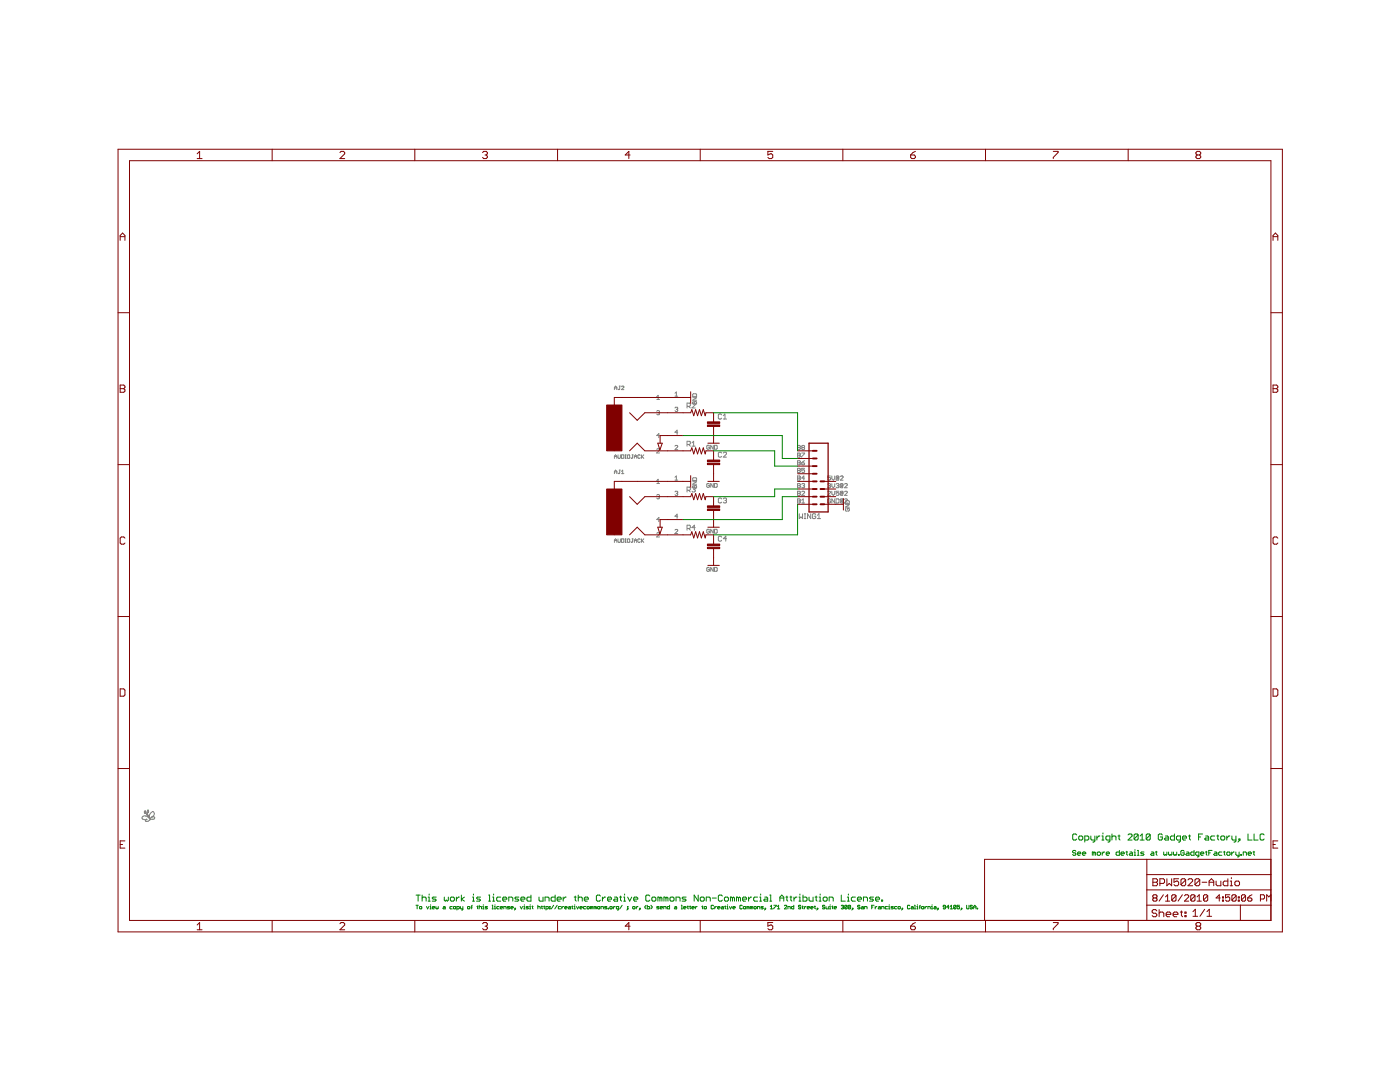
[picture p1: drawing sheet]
<svg xmlns="http://www.w3.org/2000/svg" width="279mm" height="216mm" viewBox="0 0 279 216" stroke-linecap="round" stroke-linejoin="round" font-family="sans-serif">
<g fill="#808080" stroke="#808080" stroke-width=".2">
<path d="M168.8 101.5l-.1 .1z"/>
<path d="M168.7 101.6v.2z"/>
<path d="M168.7 101.8l.1 .2z"/>
<path d="M168.8 102h.6z"/>
<path d="M169.5 101.8l-.1 .2z"/>
<path d="M169.5 101.6v.2z"/>
<path d="M169.4 101.5l.1 .1z"/>
<path d="M169.1 101.5h.3z"/>
<path d="M169.1 101.5v.2z"/>
<path d="M168.7 101.2h.8z"/>
<path d="M168.7 101.2l.8-.5z"/>
<path d="M168.7 100.7h.8z"/>
<path d="M168.7 100.4h.8z"/>
<path d="M169.5 100v.4z"/>
<path d="M169.4 99.9l.1 .1z"/>
<path d="M168.8 99.9h.6z"/>
<path d="M168.8 99.9l-.1 .1z"/>
<path d="M168.7 100v.4z"/>
<path d="M122.6 91v.5z"/>
<path d="M122.6 91l.3-.2z"/>
<path d="M122.9 90.8l.2 .2z"/>
<path d="M123.1 91v.5z"/>
<path d="M122.6 91.1h.5z"/>
<path d="M123.3 90.8v.5z"/>
<path d="M123.3 91.3l.1 .2z"/>
<path d="M123.4 91.5h.3z"/>
<path d="M123.8 91.3l-.1 .2z"/>
<path d="M123.8 90.8v.5z"/>
<path d="M124 90.8v.7z"/>
<path d="M124 91.5h.4z"/>
<path d="M124.5 91.3l-.1 .2z"/>
<path d="M124.5 90.9v.4z"/>
<path d="M124.4 90.8l.1 .1z"/>
<path d="M124 90.8h.4z"/>
<path d="M124.7 91.5h.3z"/>
<path d="M124.8 90.8v.7z"/>
<path d="M124.7 90.8h.3z"/>
<path d="M125.3 90.8h.3z"/>
<path d="M125.3 90.8l-.1 .1z"/>
<path d="M125.2 90.9v.4z"/>
<path d="M125.2 91.3l.1 .2z"/>
<path d="M125.3 91.5h.3z"/>
<path d="M125.7 91.3l-.1 .2z"/>
<path d="M125.7 90.9v.4z"/>
<path d="M125.6 90.8l.1 .1z"/>
<path d="M125.9 91.3l.1 .2z"/>
<path d="M126 91.5h.1z"/>
<path d="M126.1 91.5l.2-.2z"/>
<path d="M126.3 90.8v.5z"/>
<path d="M126.1 90.8h.3z"/>
<path d="M126.6 91v.5z"/>
<path d="M126.6 91l.2-.2z"/>
<path d="M126.8 90.8l.3 .2z"/>
<path d="M127.1 91v.5z"/>
<path d="M126.6 91.1h.5z"/>
<path d="M127.7 90.8l.1 .1z"/>
<path d="M127.4 90.8h.3z"/>
<path d="M127.3 90.9l.1-.1z"/>
<path d="M127.3 90.9v.4z"/>
<path d="M127.3 91.3l.1 .2z"/>
<path d="M127.4 91.5h.3z"/>
<path d="M127.8 91.3l-.1 .2z"/>
<path d="M128 90.8v.7z"/>
<path d="M128 91.2l.5-.4z"/>
<path d="M128.1 91.1l.4 .4z"/>
<path d="M122.6 107.8v.4z"/>
<path d="M122.6 107.8l.3-.3z"/>
<path d="M122.9 107.5l.2 .3z"/>
<path d="M123.1 107.8v.4z"/>
<path d="M122.6 107.9h.5z"/>
<path d="M123.3 107.5v.6z"/>
<path d="M123.3 108.1l.1 .1z"/>
<path d="M123.4 108.2h.3z"/>
<path d="M123.7 108.2l.1-.1z"/>
<path d="M123.8 107.5v.6z"/>
<path d="M124 107.5v.7z"/>
<path d="M124 108.2h.4z"/>
<path d="M124.4 108.2l.1-.1z"/>
<path d="M124.5 107.6v.5z"/>
<path d="M124.4 107.5l.1 .1z"/>
<path d="M124 107.5h.4z"/>
<path d="M124.7 108.2h.3z"/>
<path d="M124.8 107.5v.7z"/>
<path d="M124.7 107.5h.3z"/>
<path d="M125.3 107.5h.3z"/>
<path d="M125.3 107.5l-.1 .1z"/>
<path d="M125.2 107.6v.5z"/>
<path d="M125.2 108.1l.1 .1z"/>
<path d="M125.3 108.2h.3z"/>
<path d="M125.7 108.1l-.1 .1z"/>
<path d="M125.7 107.6v.5z"/>
<path d="M125.6 107.5l.1 .1z"/>
<path d="M125.9 108.1l.1 .1z"/>
<path d="M126 108.2h.1z"/>
<path d="M126.1 108.2l.2-.1z"/>
<path d="M126.3 107.5v.6z"/>
<path d="M126.1 107.5h.3z"/>
<path d="M126.6 107.8v.4z"/>
<path d="M126.6 107.8l.2-.3z"/>
<path d="M126.8 107.5l.3 .3z"/>
<path d="M127.1 107.8v.4z"/>
<path d="M126.6 107.9h.5z"/>
<path d="M127.7 107.5l.1 .1z"/>
<path d="M127.4 107.5h.3z"/>
<path d="M127.3 107.6l.1-.1z"/>
<path d="M127.3 107.6v.5z"/>
<path d="M127.3 108.1l.1 .1z"/>
<path d="M127.4 108.2h.3z"/>
<path d="M127.8 108.1l-.1 .1z"/>
<path d="M128 107.5v.7z"/>
<path d="M128 108l.5-.5z"/>
<path d="M128.1 107.9l.4 .3z"/>
<path d="M141.5 88.9l.1 .1z"/>
<path d="M141.2 88.9h.3z"/>
<path d="M141.1 89l.1-.1z"/>
<path d="M141.1 89v.5z"/>
<path d="M141.1 89.5l.1 .1z"/>
<path d="M141.2 89.6h.3z"/>
<path d="M141.6 89.5l-.1 .1z"/>
<path d="M141.6 89.2v.3z"/>
<path d="M141.3 89.2h.3z"/>
<path d="M141.8 88.9v.7z"/>
<path d="M141.8 88.9l.5 .7z"/>
<path d="M142.3 88.9v.7z"/>
<path d="M142.6 88.9v.7z"/>
<path d="M142.6 89.6h.4z"/>
<path d="M143.1 89.5l-.1 .1z"/>
<path d="M143.1 89v.5z"/>
<path d="M143 88.9l.1 .1z"/>
<path d="M142.6 88.9h.4z"/>
<path d="M141.5 96.5l.1 .1z"/>
<path d="M141.2 96.5h.3z"/>
<path d="M141.1 96.6l.1-.1z"/>
<path d="M141.1 96.6v.5z"/>
<path d="M141.1 97.1l.1 .1z"/>
<path d="M141.2 97.2h.3z"/>
<path d="M141.5 97.2l.1-.1z"/>
<path d="M141.6 96.9v.2z"/>
<path d="M141.3 96.9h.3z"/>
<path d="M141.8 96.5v.7z"/>
<path d="M141.8 96.5l.5 .7z"/>
<path d="M142.3 96.5v.7z"/>
<path d="M142.6 96.5v.7z"/>
<path d="M142.6 97.2h.4z"/>
<path d="M143.1 97.1l-.1 .1z"/>
<path d="M143.1 96.6v.5z"/>
<path d="M143 96.5l.1 .1z"/>
<path d="M142.6 96.5h.4z"/>
<path d="M141.5 105.6l.1 .1z"/>
<path d="M141.2 105.6h.3z"/>
<path d="M141.1 105.7l.1-.1z"/>
<path d="M141.1 105.7v.6z"/>
<path d="M141.1 106.3l.1 .1z"/>
<path d="M141.2 106.4h.3z"/>
<path d="M141.5 106.4l.1-.1z"/>
<path d="M141.6 106v.3z"/>
<path d="M141.3 106h.3z"/>
<path d="M141.8 105.6v.8z"/>
<path d="M141.8 105.6l.5 .8z"/>
<path d="M142.3 105.6v.8z"/>
<path d="M142.6 105.6v.8z"/>
<path d="M142.6 106.4h.4z"/>
<path d="M143.1 106.3l-.1 .1z"/>
<path d="M143.1 105.7v.6z"/>
<path d="M143 105.6l.1 .1z"/>
<path d="M142.6 105.6h.4z"/>
<path d="M141.5 113.2l.1 .2z"/>
<path d="M141.2 113.2h.3z"/>
<path d="M141.2 113.2l-.1 .2z"/>
<path d="M141.1 113.4v.5z"/>
<path d="M141.1 113.9l.1 .1z"/>
<path d="M141.2 114h.3z"/>
<path d="M141.5 114l.1-.1z"/>
<path d="M141.6 113.6v.3z"/>
<path d="M141.3 113.6h.3z"/>
<path d="M141.8 113.2v.8z"/>
<path d="M141.8 113.2l.5 .8z"/>
<path d="M142.3 113.2v.8z"/>
<path d="M142.6 113.2v.8z"/>
<path d="M142.6 114h.4z"/>
<path d="M143.1 113.9l-.1 .1z"/>
<path d="M143.1 113.4v.5z"/>
<path d="M143 113.2l.1 .2z"/>
<path d="M142.6 113.2h.4z"/>
<path d="M138.4 80.1l-.2 .2z"/>
<path d="M138.2 80.3v.2z"/>
<path d="M138.2 80.5l.2 .1z"/>
<path d="M138.4 80.6h.5z"/>
<path d="M138.9 80.6l.1-.1z"/>
<path d="M139 80.3v.2z"/>
<path d="M138.9 80.1l.1 .2z"/>
<path d="M138.6 80.1h.3z"/>
<path d="M138.6 80.1v.3z"/>
<path d="M138.2 79.9h.8z"/>
<path d="M138.2 79.9l.8-.5z"/>
<path d="M138.2 79.4h.8z"/>
<path d="M138.2 79.1h.8z"/>
<path d="M139 78.7v.4z"/>
<path d="M138.9 78.6l.1 .1z"/>
<path d="M138.4 78.6h.5z"/>
<path d="M138.4 78.6l-.2 .1z"/>
<path d="M138.2 78.7v.4z"/>
<path d="M138.4 96.9l-.2 .1z"/>
<path d="M138.2 97v.3z"/>
<path d="M138.2 97.3l.2 .1z"/>
<path d="M138.4 97.4h.5z"/>
<path d="M138.9 97.4l.1-.1z"/>
<path d="M139 97v.3z"/>
<path d="M138.9 96.9l.1 .1z"/>
<path d="M138.6 96.9h.3z"/>
<path d="M138.6 96.9v.2z"/>
<path d="M138.2 96.6h.8z"/>
<path d="M138.2 96.6l.8-.5z"/>
<path d="M138.2 96.1h.8z"/>
<path d="M138.2 95.9h.8z"/>
<path d="M139 95.5v.4z"/>
<path d="M138.9 95.3l.1 .2z"/>
<path d="M138.4 95.3h.5z"/>
<path d="M138.4 95.3l-.2 .2z"/>
<path d="M138.2 95.5v.4z"/>
<path d="M159.2 88.9v.8z"/>
<path d="M159.2 88.9h.4z"/>
<path d="M159.6 88.9l.1 .1z"/>
<path d="M159.7 89v.2z"/>
<path d="M159.7 89.2l-.1 .1z"/>
<path d="M159.6 89.3l.1 .1z"/>
<path d="M159.7 89.4v.2z"/>
<path d="M159.7 89.6l-.1 .1z"/>
<path d="M159.2 89.7h.4z"/>
<path d="M159.2 89.3h.4z"/>
<path d="M160 89l.1-.1z"/>
<path d="M160.1 88.9h.3z"/>
<path d="M160.4 88.9l.2 .1z"/>
<path d="M160.6 89v.2z"/>
<path d="M160.6 89.2l-.2 .1z"/>
<path d="M160.4 89.3l.2 .1z"/>
<path d="M160.6 89.4v.2z"/>
<path d="M160.6 89.6l-.2 .1z"/>
<path d="M160.1 89.7h.3z"/>
<path d="M160 89.6l.1 .1z"/>
<path d="M160 89.4v.2z"/>
<path d="M160 89.4l.1-.1z"/>
<path d="M160 89.2l.1 .1z"/>
<path d="M160 89v.2z"/>
<path d="M160.1 89.3h.3z"/>
<path d="M159.2 90.4v.8z"/>
<path d="M159.2 90.4h.4z"/>
<path d="M159.6 90.4l.1 .1z"/>
<path d="M159.7 90.5v.2z"/>
<path d="M159.7 90.7l-.1 .1z"/>
<path d="M159.6 90.8l.1 .2z"/>
<path d="M159.7 91v.1z"/>
<path d="M159.6 91.2l.1-.1z"/>
<path d="M159.2 91.2h.4z"/>
<path d="M159.2 90.8h.4z"/>
<path d="M160 90.4h.6z"/>
<path d="M160.6 90.4v.1z"/>
<path d="M160.6 90.5l-.6 .6z"/>
<path d="M160 91.1v.1z"/>
<path d="M159.2 91.9v.9z"/>
<path d="M159.2 91.9h.4z"/>
<path d="M159.6 91.9l.1 .2z"/>
<path d="M159.7 92.1v.1z"/>
<path d="M159.7 92.2l-.1 .2z"/>
<path d="M159.6 92.4l.1 .1z"/>
<path d="M159.7 92.5v.1z"/>
<path d="M159.6 92.8l.1-.2z"/>
<path d="M159.2 92.8h.4z"/>
<path d="M159.2 92.4h.4z"/>
<path d="M160.3 92.1l.3-.2z"/>
<path d="M160.3 92.1l-.3 .3z"/>
<path d="M160 92.4v.2z"/>
<path d="M160 92.6l.1 .2z"/>
<path d="M160.1 92.8h.3z"/>
<path d="M160.4 92.8l.2-.2z"/>
<path d="M160.6 92.5v.1z"/>
<path d="M160.4 92.4l.2 .1z"/>
<path d="M160 92.4h.4z"/>
<path d="M159.2 93.5v.8z"/>
<path d="M159.2 93.5h.4z"/>
<path d="M159.6 93.5l.1 .1z"/>
<path d="M159.7 93.6v.1z"/>
<path d="M159.7 93.7l-.1 .2z"/>
<path d="M159.6 93.9l.1 .1z"/>
<path d="M159.7 94v.1z"/>
<path d="M159.6 94.3l.1-.2z"/>
<path d="M159.2 94.3h.4z"/>
<path d="M159.2 93.9h.4z"/>
<path d="M160 93.5h.6z"/>
<path d="M160 93.5v.4z"/>
<path d="M160 93.9l.3-.2z"/>
<path d="M160.3 93.7h.1z"/>
<path d="M160.4 93.7l.2 .2z"/>
<path d="M160.6 93.9v.2z"/>
<path d="M160.4 94.3l.2-.2z"/>
<path d="M160.1 94.3h.3z"/>
<path d="M160 94.1l.1 .2z"/>
<path d="M159.2 95v.8z"/>
<path d="M159.2 95h.4z"/>
<path d="M159.6 95l.1 .1z"/>
<path d="M159.7 95.1v.1z"/>
<path d="M159.7 95.2l-.1 .2z"/>
<path d="M159.6 95.4l.1 .1z"/>
<path d="M159.7 95.5v.2z"/>
<path d="M159.6 95.8l.1-.1z"/>
<path d="M159.2 95.8h.4z"/>
<path d="M159.2 95.4h.4z"/>
<path d="M160.4 95v.8z"/>
<path d="M160.4 95l-.4 .4z"/>
<path d="M160 95.4h.6z"/>
<path d="M159.2 96.5v.8z"/>
<path d="M159.2 96.5h.4z"/>
<path d="M159.6 96.5l.1 .1z"/>
<path d="M159.7 96.6v.2z"/>
<path d="M159.7 96.8l-.1 .1z"/>
<path d="M159.6 96.9l.1 .1z"/>
<path d="M159.7 97v.2z"/>
<path d="M159.6 97.3l.1-.1z"/>
<path d="M159.2 97.3h.4z"/>
<path d="M159.2 96.9h.4z"/>
<path d="M160 96.6l.1-.1z"/>
<path d="M160.1 96.5h.3z"/>
<path d="M160.4 96.5l.2 .1z"/>
<path d="M160.6 96.6v.2z"/>
<path d="M160.6 96.8l-.2 .1z"/>
<path d="M160.3 96.9h.1z"/>
<path d="M160.4 96.9l.2 .1z"/>
<path d="M160.6 97v.2z"/>
<path d="M160.4 97.3l.2-.1z"/>
<path d="M160.1 97.3h.3z"/>
<path d="M160 97.2l.1 .1z"/>
<path d="M159.2 98v.8z"/>
<path d="M159.2 98h.4z"/>
<path d="M159.6 98l.1 .1z"/>
<path d="M159.7 98.1v.2z"/>
<path d="M159.7 98.3l-.1 .1z"/>
<path d="M159.6 98.4l.1 .2z"/>
<path d="M159.7 98.6v.1z"/>
<path d="M159.6 98.8l.1-.1z"/>
<path d="M159.2 98.8h.4z"/>
<path d="M159.2 98.4h.4z"/>
<path d="M160 98.8h.6z"/>
<path d="M160 98.8l.6-.5z"/>
<path d="M160.6 98.1v.2z"/>
<path d="M160.4 98l.2 .1z"/>
<path d="M160.1 98h.3z"/>
<path d="M160 98.1l.1-.1z"/>
<path d="M159.2 99.5v.9z"/>
<path d="M159.2 99.5h.4z"/>
<path d="M159.6 99.5l.1 .2z"/>
<path d="M159.7 99.7v.1z"/>
<path d="M159.7 99.8l-.1 .2z"/>
<path d="M159.6 100l.1 .1z"/>
<path d="M159.7 100.1v.1z"/>
<path d="M159.6 100.4l.1-.2z"/>
<path d="M159.2 100.4h.4z"/>
<path d="M159.2 100h.4z"/>
<path d="M160 99.8l.3-.3z"/>
<path d="M160.3 99.5v.9z"/>
<path d="M160 100.4h.6z"/>
<path d="M159.5 102.5v1z"/>
<path d="M159.5 103.5l.4-.4z"/>
<path d="M159.9 103.1l.3 .4z"/>
<path d="M160.2 102.5v1z"/>
<path d="M160.5 103.5h.3z"/>
<path d="M160.7 102.5v1z"/>
<path d="M160.5 102.5h.3z"/>
<path d="M161.2 102.5v1z"/>
<path d="M161.2 102.5l.6 1z"/>
<path d="M161.8 102.5v1z"/>
<path d="M162.6 102.5l.2 .2z"/>
<path d="M162.3 102.5h.3z"/>
<path d="M162.1 102.7l.2-.2z"/>
<path d="M162.1 102.7v.6z"/>
<path d="M162.1 103.3l.2 .2z"/>
<path d="M162.3 103.5h.3z"/>
<path d="M162.6 103.5l.2-.2z"/>
<path d="M162.8 103v.3z"/>
<path d="M162.5 103h.3z"/>
<path d="M163.1 102.8l.3-.3z"/>
<path d="M163.4 102.5v1z"/>
<path d="M163.1 103.5h.7z"/>
<path d="M165.2 95h.5z"/>
<path d="M165.2 95v.4z"/>
<path d="M165.2 95.4l.3-.2z"/>
<path d="M165.5 95.2h.1z"/>
<path d="M165.6 95.2l.1 .2z"/>
<path d="M165.7 95.4v.3z"/>
<path d="M165.6 95.8l.1-.1z"/>
<path d="M165.3 95.8h.3z"/>
<path d="M165.2 95.7l.1 .1z"/>
<path d="M166 95v.5z"/>
<path d="M166 95.5l.3 .3z"/>
<path d="M166.3 95.8l.3-.3z"/>
<path d="M166.6 95v.5z"/>
<path d="M167.3 95.8l.1-.1z"/>
<path d="M167 95.8h.3z"/>
<path d="M166.9 95.7l.1 .1z"/>
<path d="M166.9 95.1v.6z"/>
<path d="M166.9 95.1l.1-.1z"/>
<path d="M167 95h.3z"/>
<path d="M167.3 95l.1 .1z"/>
<path d="M167.4 95.1v.3z"/>
<path d="M167.3 95.5l.1-.1z"/>
<path d="M167 95.5h.3z"/>
<path d="M167 95.2v.3z"/>
<path d="M167 95.2h.3z"/>
<path d="M167.3 95.2v.3z"/>
<path d="M167.7 95.8h.6z"/>
<path d="M167.7 95.8l.6-.6z"/>
<path d="M168.3 95.1v.1z"/>
<path d="M168.1 95l.2 .1z"/>
<path d="M167.9 95h.2z"/>
<path d="M167.7 95.1l.2-.1z"/>
<path d="M165.2 96.6l.1-.1z"/>
<path d="M165.3 96.5h.3z"/>
<path d="M165.6 96.5l.1 .1z"/>
<path d="M165.7 96.6v.2z"/>
<path d="M165.7 96.8l-.1 .1z"/>
<path d="M165.5 96.9h.1z"/>
<path d="M165.6 96.9l.1 .1z"/>
<path d="M165.7 97v.2z"/>
<path d="M165.6 97.3l.1-.1z"/>
<path d="M165.3 97.3h.3z"/>
<path d="M165.2 97.2l.1 .1z"/>
<path d="M166 96.5v.5z"/>
<path d="M166 97l.3 .3z"/>
<path d="M166.3 97.3l.3-.3z"/>
<path d="M166.6 96.5v.5z"/>
<path d="M166.9 96.6l.1-.1z"/>
<path d="M167 96.5h.3z"/>
<path d="M167.3 96.5l.1 .1z"/>
<path d="M167.4 96.6v.2z"/>
<path d="M167.4 96.8l-.1 .1z"/>
<path d="M167.1 96.9h.2z"/>
<path d="M167.3 96.9l.1 .1z"/>
<path d="M167.4 97v.2z"/>
<path d="M167.3 97.3l.1-.1z"/>
<path d="M167 97.3h.3z"/>
<path d="M166.9 97.2l.1 .1z"/>
<path d="M168.3 97.2l-.2 .1z"/>
<path d="M167.9 97.3h.2z"/>
<path d="M167.7 97.2l.2 .1z"/>
<path d="M167.7 96.6v.6z"/>
<path d="M167.7 96.6l.2-.1z"/>
<path d="M167.9 96.5h.2z"/>
<path d="M168.1 96.5l.2 .1z"/>
<path d="M168.3 96.6v.3z"/>
<path d="M168.3 96.9l-.2 .1z"/>
<path d="M167.9 97h.2z"/>
<path d="M167.9 96.8v.2z"/>
<path d="M167.9 96.8h.2z"/>
<path d="M168.1 96.8v.2z"/>
<path d="M168.6 97.3h.5z"/>
<path d="M168.6 97.3l.5-.5z"/>
<path d="M169.1 96.6v.2z"/>
<path d="M169 96.5l.1 .1z"/>
<path d="M168.7 96.5h.3z"/>
<path d="M168.7 96.5l-.1 .1z"/>
<path d="M165.2 98.8h.5z"/>
<path d="M165.2 98.8l.5-.5z"/>
<path d="M165.7 98.1v.2z"/>
<path d="M165.6 98l.1 .1z"/>
<path d="M165.3 98h.3z"/>
<path d="M165.3 98l-.1 .1z"/>
<path d="M166 98v.6z"/>
<path d="M166 98.6l.3 .2z"/>
<path d="M166.3 98.8l.3-.2z"/>
<path d="M166.6 98v.6z"/>
<path d="M166.9 98h.5z"/>
<path d="M166.9 98v.4z"/>
<path d="M166.9 98.4l.2-.1z"/>
<path d="M167.1 98.3h.2z"/>
<path d="M167.3 98.3l.1 .1z"/>
<path d="M167.4 98.4v.3z"/>
<path d="M167.3 98.8l.1-.1z"/>
<path d="M167 98.8h.3z"/>
<path d="M166.9 98.7l.1 .1z"/>
<path d="M168.3 98.7l-.2 .1z"/>
<path d="M167.9 98.8h.2z"/>
<path d="M167.7 98.7l.2 .1z"/>
<path d="M167.7 98.1v.6z"/>
<path d="M167.7 98.1l.2-.1z"/>
<path d="M167.9 98h.2z"/>
<path d="M168.1 98l.2 .1z"/>
<path d="M168.3 98.1v.3z"/>
<path d="M168.3 98.4l-.2 .2z"/>
<path d="M167.9 98.6h.2z"/>
<path d="M167.9 98.3v.3z"/>
<path d="M167.9 98.3h.2z"/>
<path d="M168.1 98.3v.3z"/>
<path d="M168.6 98.8h.5z"/>
<path d="M168.6 98.8l.5-.5z"/>
<path d="M169.1 98.1v.2z"/>
<path d="M169 98l.1 .1z"/>
<path d="M168.7 98h.3z"/>
<path d="M168.7 98l-.1 .1z"/>
<path d="M165.6 99.5l.1 .2z"/>
<path d="M165.3 99.5h.3z"/>
<path d="M165.3 99.5l-.1 .2z"/>
<path d="M165.2 99.7v.5z"/>
<path d="M165.2 100.2l.1 .2z"/>
<path d="M165.3 100.4h.3z"/>
<path d="M165.6 100.4l.1-.2z"/>
<path d="M165.7 100v.2z"/>
<path d="M165.5 100h.2z"/>
<path d="M166 99.5v.9z"/>
<path d="M166 99.5l.6 .9z"/>
<path d="M166.6 99.5v.9z"/>
<path d="M166.9 99.5v.9z"/>
<path d="M166.9 100.4h.4z"/>
<path d="M167.3 100.4l.1-.2z"/>
<path d="M167.4 99.7v.5z"/>
<path d="M167.3 99.5l.1 .2z"/>
<path d="M166.9 99.5h.4z"/>
<path d="M168.1 100.4l.2-.2z"/>
<path d="M167.9 100.4h.2z"/>
<path d="M167.7 100.2l.2 .2z"/>
<path d="M167.7 99.7v.5z"/>
<path d="M167.7 99.7l.2-.2z"/>
<path d="M167.9 99.5h.2z"/>
<path d="M168.1 99.5l.2 .2z"/>
<path d="M168.3 99.7v.3z"/>
<path d="M168.3 100l-.2 .1z"/>
<path d="M167.9 100.1h.2z"/>
<path d="M167.9 99.8v.3z"/>
<path d="M167.9 99.8h.2z"/>
<path d="M168.1 99.8v.3z"/>
<path d="M168.6 100.4h.5z"/>
<path d="M168.6 100.4l.5-.6z"/>
<path d="M169.1 99.7v.1z"/>
<path d="M169 99.5l.1 .2z"/>
<path d="M168.7 99.5h.3z"/>
<path d="M168.7 99.5l-.1 .2z"/>
<path d="M131.1 79.2l.2-.3z"/>
<path d="M131.3 78.9v.8z"/>
<path d="M131.1 79.7h.5z"/>
<path d="M134.7 78.5l.3-.3z"/>
<path d="M135 78.2v.9z"/>
<path d="M134.7 79.1h.6z"/>
<path d="M131.1 82.1l.1-.2z"/>
<path d="M131.2 81.9h.3z"/>
<path d="M131.5 81.9l.1 .2z"/>
<path d="M131.6 82.1v.1z"/>
<path d="M131.6 82.2l-.1 .1z"/>
<path d="M131.3 82.3h.2z"/>
<path d="M131.5 82.3l.1 .2z"/>
<path d="M131.6 82.5v.1z"/>
<path d="M131.5 82.8l.1-.2z"/>
<path d="M131.2 82.8h.3z"/>
<path d="M131.1 82.6l.1 .2z"/>
<path d="M134.7 81.4l.2-.1z"/>
<path d="M134.9 81.3h.2z"/>
<path d="M135.1 81.3l.2 .1z"/>
<path d="M135.3 81.4v.1z"/>
<path d="M135.3 81.5l-.2 .2z"/>
<path d="M135 81.7h.1z"/>
<path d="M135.1 81.7l.2 .1z"/>
<path d="M135.3 81.8v.2z"/>
<path d="M135.3 82l-.2 .1z"/>
<path d="M134.9 82.1h.2z"/>
<path d="M134.7 82l.2 .1z"/>
<path d="M131.1 90.4h.5z"/>
<path d="M131.1 90.4l.5-.6z"/>
<path d="M131.6 89.7v.1z"/>
<path d="M131.5 89.6l.1 .1z"/>
<path d="M131.2 89.6h.3z"/>
<path d="M131.2 89.6l-.1 .1z"/>
<path d="M134.7 89.7h.6z"/>
<path d="M135.3 89.2l-.6 .5z"/>
<path d="M135.3 89v.2z"/>
<path d="M135.1 88.9l.2 .1z"/>
<path d="M134.9 88.9h.2z"/>
<path d="M134.9 88.9l-.2 .1z"/>
<path d="M131.5 86.5v.8z"/>
<path d="M131.1 86.9l.4-.4z"/>
<path d="M131.1 86.9h.5z"/>
<path d="M135.1 85.8v.9z"/>
<path d="M134.7 86.3l.4-.5z"/>
<path d="M134.7 86.3h.6z"/>
<path d="M122.6 77.3v.4z"/>
<path d="M122.6 77.3l.3-.3z"/>
<path d="M122.9 77l.2 .3z"/>
<path d="M123.1 77.3v.4z"/>
<path d="M122.6 77.4h.5z"/>
<path d="M123.3 77.6l.1 .1z"/>
<path d="M123.4 77.7h.2z"/>
<path d="M123.6 77.7l.1-.1z"/>
<path d="M123.7 77v.6z"/>
<path d="M123.6 77h.2z"/>
<path d="M124 77.7h.5z"/>
<path d="M124 77.7l.5-.4z"/>
<path d="M124.5 77.2v.1z"/>
<path d="M124.4 77l.1 .2z"/>
<path d="M124.1 77h.3z"/>
<path d="M124.1 77l-.1 .2z"/>
<path d="M131.3 95.6l-.2 .3z"/>
<path d="M131.3 95.6v.9z"/>
<path d="M131.1 96.5h.5z"/>
<path d="M134.7 95.2l.3-.2z"/>
<path d="M135 95v.8z"/>
<path d="M134.7 95.8h.6z"/>
<path d="M131.2 98.7l-.1 .1z"/>
<path d="M131.2 98.7h.3z"/>
<path d="M131.5 98.7l.1 .1z"/>
<path d="M131.6 98.8v.2z"/>
<path d="M131.6 99l-.1 .1z"/>
<path d="M131.3 99.1h.2z"/>
<path d="M131.5 99.1l.1 .2z"/>
<path d="M131.6 99.3v.1z"/>
<path d="M131.6 99.4l-.1 .1z"/>
<path d="M131.2 99.5h.3z"/>
<path d="M131.1 99.4l.1 .1z"/>
<path d="M134.7 98.1l.2-.1z"/>
<path d="M134.9 98h.2z"/>
<path d="M135.1 98l.2 .1z"/>
<path d="M135.3 98.1v.2z"/>
<path d="M135.3 98.3l-.2 .1z"/>
<path d="M135 98.4h.1z"/>
<path d="M135.1 98.4l.2 .2z"/>
<path d="M135.3 98.6v.1z"/>
<path d="M135.3 98.7l-.2 .1z"/>
<path d="M134.9 98.8h.2z"/>
<path d="M134.7 98.7l.2 .1z"/>
<path d="M131.1 107.1h.5z"/>
<path d="M131.1 107.1l.5-.5z"/>
<path d="M131.6 106.4v.2z"/>
<path d="M131.5 106.3l.1 .1z"/>
<path d="M131.2 106.3h.3z"/>
<path d="M131.2 106.3l-.1 .1z"/>
<path d="M134.7 106.5h.6z"/>
<path d="M134.7 106.5l.6-.6z"/>
<path d="M135.3 105.8v.1z"/>
<path d="M135.1 105.6l.2 .2z"/>
<path d="M134.9 105.6h.2z"/>
<path d="M134.7 105.8l.2-.2z"/>
<path d="M131.5 103.3v.8z"/>
<path d="M131.5 103.3l-.4 .4z"/>
<path d="M131.1 103.7h.5z"/>
<path d="M135.1 102.6v.8z"/>
<path d="M135.1 102.6l-.4 .4z"/>
<path d="M134.7 103h.6z"/>
<path d="M122.6 94v.5z"/>
<path d="M122.6 94l.3-.2z"/>
<path d="M122.9 93.8l.2 .2z"/>
<path d="M123.1 94v.5z"/>
<path d="M122.6 94.1h.5z"/>
<path d="M123.3 94.4l.1 .1z"/>
<path d="M123.4 94.5h.2z"/>
<path d="M123.7 94.4l-.1 .1z"/>
<path d="M123.7 93.8v.6z"/>
<path d="M123.6 93.8h.2z"/>
<path d="M124 94l.3-.2z"/>
<path d="M124.3 93.8v.7z"/>
<path d="M124 94.5h.5z"/>
<path d="M137.1 88.1v.9z"/>
<path d="M137.1 88.1h.5z"/>
<path d="M137.6 88.1l.2 .1z"/>
<path d="M137.8 88.2v.3z"/>
<path d="M137.6 88.7l.2-.2z"/>
<path d="M137.1 88.7h.5z"/>
<path d="M137.4 88.7l.4 .3z"/>
<path d="M138.1 88.4l.3-.3z"/>
<path d="M138.4 88.1v.9z"/>
<path d="M138.1 89h.6z"/>
<path d="M137.1 80.4v1z"/>
<path d="M137.1 80.4h.5z"/>
<path d="M137.6 80.4l.2 .2z"/>
<path d="M137.8 80.6v.3z"/>
<path d="M137.8 80.9l-.2 .2z"/>
<path d="M137.1 81.1h.5z"/>
<path d="M137.4 81.1l.4 .3z"/>
<path d="M138.1 81.4h.6z"/>
<path d="M138.1 81.4l.6-.6z"/>
<path d="M138.7 80.6v.2z"/>
<path d="M138.6 80.4l.1 .2z"/>
<path d="M138.3 80.4h.3z"/>
<path d="M138.1 80.6l.2-.2z"/>
<path d="M137.1 97.2v1z"/>
<path d="M137.1 97.2h.5z"/>
<path d="M137.6 97.2l.2 .1z"/>
<path d="M137.8 97.3v.4z"/>
<path d="M137.6 97.8l.2-.1z"/>
<path d="M137.1 97.8h.5z"/>
<path d="M137.4 97.8l.4 .4z"/>
<path d="M138.1 97.3l.2-.1z"/>
<path d="M138.3 97.2h.3z"/>
<path d="M138.6 97.2l.1 .1z"/>
<path d="M138.7 97.3v.2z"/>
<path d="M138.7 97.5l-.1 .2z"/>
<path d="M138.4 97.7h.2z"/>
<path d="M138.6 97.7l.1 .1z"/>
<path d="M138.7 97.8v.2z"/>
<path d="M138.7 98l-.1 .2z"/>
<path d="M138.3 98.2h.3z"/>
<path d="M138.1 98l.2 .2z"/>
<path d="M137.1 104.8v1z"/>
<path d="M137.1 104.8h.5z"/>
<path d="M137.6 104.8l.2 .2z"/>
<path d="M137.8 105v.3z"/>
<path d="M137.8 105.3l-.2 .2z"/>
<path d="M137.1 105.5h.5z"/>
<path d="M137.4 105.5l.4 .3z"/>
<path d="M138.6 104.8v1z"/>
<path d="M138.6 104.8l-.5 .5z"/>
<path d="M138.1 105.3h.6z"/>
<path d="M143.8 82.6l.2 .2z"/>
<path d="M143.5 82.6h.3z"/>
<path d="M143.5 82.6l-.1 .2z"/>
<path d="M143.4 82.8v.6z"/>
<path d="M143.4 83.4l.1 .2z"/>
<path d="M143.5 83.6h.3z"/>
<path d="M143.8 83.6l.2-.2z"/>
<path d="M144.7 82.6l-.3 .4z"/>
<path d="M144.7 82.6v1z"/>
<path d="M144.4 83.6h.6z"/>
<path d="M143.8 90.2l.2 .2z"/>
<path d="M143.5 90.2h.3z"/>
<path d="M143.5 90.2l-.1 .2z"/>
<path d="M143.4 90.4v.7z"/>
<path d="M143.4 91.1l.1 .1z"/>
<path d="M143.5 91.2h.3z"/>
<path d="M143.8 91.2l.2-.1z"/>
<path d="M144.4 91.2h.6z"/>
<path d="M144.4 91.2l.6-.6z"/>
<path d="M145 90.4v.2z"/>
<path d="M144.8 90.2l.2 .2z"/>
<path d="M144.5 90.2h.3z"/>
<path d="M144.5 90.2l-.1 .2z"/>
<path d="M143.8 99.4l.2 .1z"/>
<path d="M143.5 99.4h.3z"/>
<path d="M143.5 99.4l-.1 .1z"/>
<path d="M143.4 99.5v.7z"/>
<path d="M143.4 100.2l.1 .2z"/>
<path d="M143.5 100.4h.3z"/>
<path d="M143.8 100.4l.2-.2z"/>
<path d="M144.5 99.4l-.1 .1z"/>
<path d="M144.5 99.4h.3z"/>
<path d="M144.8 99.4l.2 .1z"/>
<path d="M145 99.5v.2z"/>
<path d="M145 99.7l-.2 .2z"/>
<path d="M144.7 99.9h.1z"/>
<path d="M144.8 99.9l.2 .1z"/>
<path d="M145 100v.2z"/>
<path d="M145 100.2l-.2 .2z"/>
<path d="M144.5 100.4h.3z"/>
<path d="M144.4 100.2l.1 .2z"/>
<path d="M143.8 107l.2 .2z"/>
<path d="M143.5 107h.3z"/>
<path d="M143.5 107l-.1 .2z"/>
<path d="M143.4 107.2v.6z"/>
<path d="M143.4 107.8l.1 .2z"/>
<path d="M143.5 108h.3z"/>
<path d="M143.8 108l.2-.2z"/>
<path d="M144.8 107v1z"/>
<path d="M144.8 107l-.4 .5z"/>
<path d="M144.4 107.5h.6z"/>
<path d="M29 162.1v.2z"/>
<path d="M29.4 162.8h.1z"/>
<path d="M29.4 162.3l.1 .2z"/>
<path d="M29.1 162.8l.3 .1z"/>
<path d="M30.3 163l.1-.1z"/>
<path d="M30.4 162.9h.1z"/>
<path d="M29.5 163l.2 .1z"/>
<path d="M29.7 163.1l.3 .3z"/>
<path d="M29.7 163l.3 .4z"/>
<path d="M29.7 163l.2 .3z"/>
<path d="M29.8 163v.1z"/>
</g>
<g fill="#800000" stroke="#800000" stroke-width=".2">
<path d="M196.5 183.7h32.4z"/>
<path d="M228.9 183.7h18.6z"/>
<path d="M247.5 183.7h6.1z"/>
<path d="M253.6 180.6v3.1z"/>
<path d="M253.6 177.6v3z"/>
<path d="M253.6 174.5v3.1z"/>
<path d="M253.6 171.5v3z"/>
<path d="M196.5 171.5v12.2z"/>
<path d="M196.5 171.5h32.4z"/>
<path d="M228.9 171.5h24.7z"/>
<path d="M247.5 180.6v3.1z"/>
<path d="M247.5 180.6h6.1z"/>
<path d="M228.9 180.6h18.6z"/>
<path d="M228.9 180.6v3.1z"/>
<path d="M228.9 177.6v3z"/>
<path d="M228.9 177.6h24.7z"/>
<path d="M228.9 174.5v3.1z"/>
<path d="M228.9 174.5h24.7z"/>
<path d="M228.9 171.5v3z"/>
<path d="M230.1 175.3v1.4z"/>
<path d="M230.1 175.3h.7z"/>
<path d="M230.8 175.3l.2 .3z"/>
<path d="M231 175.6v.2z"/>
<path d="M231 175.8l-.2 .2z"/>
<path d="M230.8 176l.2 .3z"/>
<path d="M231 176.3v.2z"/>
<path d="M231 176.5l-.2 .2z"/>
<path d="M230.1 176.7h.7z"/>
<path d="M230.1 176h.7z"/>
<path d="M231.5 175.3v1.4z"/>
<path d="M231.5 175.3h.7z"/>
<path d="M232.2 175.3l.2 .3z"/>
<path d="M232.4 175.6v.4z"/>
<path d="M232.2 176.3l.2-.3z"/>
<path d="M231.5 176.3h.7z"/>
<path d="M232.9 175.3v1.4z"/>
<path d="M232.9 176.7l.4-.4z"/>
<path d="M233.3 176.3l.5 .4z"/>
<path d="M233.8 175.3v1.4z"/>
<path d="M234.3 175.3h.9z"/>
<path d="M234.3 175.3v.7z"/>
<path d="M234.3 176l.5-.2z"/>
<path d="M234.8 175.8h.2z"/>
<path d="M235 175.8l.2 .2z"/>
<path d="M235.2 176v.5z"/>
<path d="M235.2 176.5l-.2 .2z"/>
<path d="M234.5 176.7h.5z"/>
<path d="M234.3 176.5l.2 .2z"/>
<path d="M235.7 175.6v.9z"/>
<path d="M235.7 175.6l.2-.3z"/>
<path d="M235.9 175.3h.5z"/>
<path d="M236.4 175.3l.2 .3z"/>
<path d="M236.6 175.6v.9z"/>
<path d="M236.6 176.5l-.2 .2z"/>
<path d="M235.9 176.7h.5z"/>
<path d="M235.7 176.5l.2 .2z"/>
<path d="M235.7 176.5l.9-.9z"/>
<path d="M237.1 176.7h.9z"/>
<path d="M237.1 176.7l.9-.9z"/>
<path d="M238 175.6v.2z"/>
<path d="M237.8 175.3l.2 .3z"/>
<path d="M237.3 175.3h.5z"/>
<path d="M237.3 175.3l-.2 .3z"/>
<path d="M238.5 175.6v.9z"/>
<path d="M238.5 175.6l.2-.3z"/>
<path d="M238.7 175.3h.5z"/>
<path d="M239.2 175.3l.2 .3z"/>
<path d="M239.4 175.6v.9z"/>
<path d="M239.2 176.7l.2-.2z"/>
<path d="M238.7 176.7h.5z"/>
<path d="M238.5 176.5l.2 .2z"/>
<path d="M238.5 176.5l.9-.9z"/>
<path d="M239.9 176h.9z"/>
<path d="M241.3 175.8v.9z"/>
<path d="M241.3 175.8l.5-.5z"/>
<path d="M241.8 175.3l.4 .5z"/>
<path d="M242.2 175.8v.9z"/>
<path d="M241.3 176h.9z"/>
<path d="M242.7 175.8v.7z"/>
<path d="M242.7 176.5l.2 .2z"/>
<path d="M242.9 176.7h.7z"/>
<path d="M243.6 175.8v.9z"/>
<path d="M245 175.3v1.4z"/>
<path d="M244.3 176.7h.7z"/>
<path d="M244.1 176.5l.2 .2z"/>
<path d="M244.1 176v.5z"/>
<path d="M244.1 176l.2-.2z"/>
<path d="M244.3 175.8h.7z"/>
<path d="M245.5 175.8h.2z"/>
<path d="M245.7 175.8v.9z"/>
<path d="M245.5 176.7h.5z"/>
<path d="M245.7 175.1v.2z"/>
<path d="M246.7 176.7h.4z"/>
<path d="M247.1 176.7l.3-.2z"/>
<path d="M247.4 176v.5z"/>
<path d="M247.1 175.8l.3 .2z"/>
<path d="M246.7 175.8h.4z"/>
<path d="M246.7 175.8l-.3 .2z"/>
<path d="M246.4 176v.5z"/>
<path d="M246.4 176.5l.3 .2z"/>
<path d="M230.3 178.5l-.2 .3z"/>
<path d="M230.3 178.5h.4z"/>
<path d="M230.7 178.5l.2 .3z"/>
<path d="M230.9 178.8v.2z"/>
<path d="M230.9 179l-.2 .2z"/>
<path d="M230.7 179.2l.2 .2z"/>
<path d="M230.9 179.4v.2z"/>
<path d="M230.9 179.6l-.2 .2z"/>
<path d="M230.3 179.8h.4z"/>
<path d="M230.1 179.6l.2 .2z"/>
<path d="M230.1 179.4v.2z"/>
<path d="M230.3 179.2l-.2 .2z"/>
<path d="M230.1 179l.2 .2z"/>
<path d="M230.1 178.8v.2z"/>
<path d="M230.3 179.2h.4z"/>
<path d="M232.2 178.5l-.9 1.3z"/>
<path d="M232.6 179l.4-.5z"/>
<path d="M233 178.5v1.3z"/>
<path d="M232.6 179.8h.8z"/>
<path d="M233.8 178.8v.8z"/>
<path d="M233.8 178.8l.3-.3z"/>
<path d="M234.1 178.5h.4z"/>
<path d="M234.5 178.5l.2 .3z"/>
<path d="M234.7 178.8v.8z"/>
<path d="M234.7 179.6l-.2 .2z"/>
<path d="M234.1 179.8h.4z"/>
<path d="M233.8 179.6l.3 .2z"/>
<path d="M233.8 179.6l.9-.8z"/>
<path d="M236 178.5l-.9 1.3z"/>
<path d="M236.4 179.8h.8z"/>
<path d="M236.4 179.8l.8-.8z"/>
<path d="M237.2 178.8v.2z"/>
<path d="M237 178.5l.2 .3z"/>
<path d="M236.6 178.5h.4z"/>
<path d="M236.6 178.5l-.2 .3z"/>
<path d="M237.6 178.8v.8z"/>
<path d="M237.8 178.5l-.2 .3z"/>
<path d="M237.8 178.5h.5z"/>
<path d="M238.3 178.5l.2 .3z"/>
<path d="M238.5 178.8v.8z"/>
<path d="M238.5 179.6l-.2 .2z"/>
<path d="M237.8 179.8h.5z"/>
<path d="M237.6 179.6l.2 .2z"/>
<path d="M237.6 179.6l.9-.8z"/>
<path d="M238.9 179l.4-.5z"/>
<path d="M239.3 178.5v1.3z"/>
<path d="M238.9 179.8h.9z"/>
<path d="M240.2 178.8v.8z"/>
<path d="M240.4 178.5l-.2 .3z"/>
<path d="M240.4 178.5h.4z"/>
<path d="M240.8 178.5l.2 .3z"/>
<path d="M241 178.8v.8z"/>
<path d="M241 179.6l-.2 .2z"/>
<path d="M240.4 179.8h.4z"/>
<path d="M240.2 179.6l.2 .2z"/>
<path d="M240.2 179.6l.8-.8z"/>
<path d="M243.3 178.5v1.3z"/>
<path d="M243.3 178.5l-.6 .7z"/>
<path d="M242.7 179.2h.8z"/>
<path d="M244 179h.2z"/>
<path d="M244.2 179v.2z"/>
<path d="M244 179.2h.2z"/>
<path d="M244 179v.2z"/>
<path d="M244 179.6h.2z"/>
<path d="M244.2 179.6v.2z"/>
<path d="M244 179.8h.2z"/>
<path d="M244 179.6v.2z"/>
<path d="M244.6 178.5h.8z"/>
<path d="M244.6 178.5v.7z"/>
<path d="M244.6 179.2l.4-.2z"/>
<path d="M245 179h.2z"/>
<path d="M245.2 179l.2 .2z"/>
<path d="M245.4 179.2v.4z"/>
<path d="M245.4 179.6l-.2 .2z"/>
<path d="M244.8 179.8h.4z"/>
<path d="M244.6 179.6l.2 .2z"/>
<path d="M245.9 178.8v.8z"/>
<path d="M245.9 178.8l.2-.3z"/>
<path d="M246.1 178.5h.4z"/>
<path d="M246.5 178.5l.2 .3z"/>
<path d="M246.7 178.8v.8z"/>
<path d="M246.7 179.6l-.2 .2z"/>
<path d="M246.1 179.8h.4z"/>
<path d="M245.9 179.6l.2 .2z"/>
<path d="M245.9 179.6l.8-.8z"/>
<path d="M247.1 179h.2z"/>
<path d="M247.3 179v.2z"/>
<path d="M247.1 179.2h.2z"/>
<path d="M247.1 179v.2z"/>
<path d="M247.1 179.6h.2z"/>
<path d="M247.3 179.6v.2z"/>
<path d="M247.1 179.8h.2z"/>
<path d="M247.1 179.6v.2z"/>
<path d="M247.8 178.8v.8z"/>
<path d="M247.8 178.8l.2-.3z"/>
<path d="M248 178.5h.4z"/>
<path d="M248.4 178.5l.2 .3z"/>
<path d="M248.6 178.8v.8z"/>
<path d="M248.6 179.6l-.2 .2z"/>
<path d="M248 179.8h.4z"/>
<path d="M247.8 179.6l.2 .2z"/>
<path d="M248.6 178.8l-.8 .8z"/>
<path d="M249.4 178.8l.5-.3z"/>
<path d="M249 179.2l.4-.4z"/>
<path d="M249 179.2v.4z"/>
<path d="M249 179.6l.2 .2z"/>
<path d="M249.2 179.8h.4z"/>
<path d="M249.6 179.8l.3-.2z"/>
<path d="M249.9 179.4v.2z"/>
<path d="M249.6 179.2l.3 .2z"/>
<path d="M249 179.2h.6z"/>
<path d="M251.5 178.5v1.3z"/>
<path d="M251.5 178.5h.7z"/>
<path d="M252.2 178.5l.2 .3z"/>
<path d="M252.4 178.8v.4z"/>
<path d="M252.4 179.2l-.2 .2z"/>
<path d="M251.5 179.4h.7z"/>
<path d="M252.8 178.5v1.3z"/>
<path d="M252.8 178.5l.4 .5z"/>
<path d="M253.6 178.5l-.4 .5z"/>
<path d="M253.6 178.5v1.3z"/>
<path d="M238.1 181.9l.4-.5z"/>
<path d="M238.5 181.4v1.4z"/>
<path d="M238.1 182.8h.9z"/>
<path d="M240.4 181.4l-.9 1.4z"/>
<path d="M240.9 181.9l.4-.5z"/>
<path d="M241.3 181.4v1.4z"/>
<path d="M240.9 182.8h.9z"/>
<path d="M230.6 181.5l.3 .3z"/>
<path d="M230.2 181.5h.4z"/>
<path d="M230.2 181.5l-.3 .3z"/>
<path d="M229.9 181.8v.2z"/>
<path d="M229.9 182l.3 .2z"/>
<path d="M230.2 182.2h.4z"/>
<path d="M230.6 182.2l.3 .3z"/>
<path d="M230.9 182.5v.2z"/>
<path d="M230.9 182.7l-.3 .2z"/>
<path d="M230.2 182.9h.4z"/>
<path d="M229.9 182.7l.3 .2z"/>
<path d="M231.3 181.5v1.4z"/>
<path d="M231.3 182.2l.3-.2z"/>
<path d="M231.6 182h.4z"/>
<path d="M232 182l.3 .2z"/>
<path d="M232.3 182.2v.7z"/>
<path d="M233 182.9h.4z"/>
<path d="M232.7 182.7l.3 .2z"/>
<path d="M232.7 182.2v.5z"/>
<path d="M233 182l-.3 .2z"/>
<path d="M233 182h.4z"/>
<path d="M233.4 182l.3 .2z"/>
<path d="M233.7 182.2v.3z"/>
<path d="M232.7 182.5h1z"/>
<path d="M234.4 182.9h.4z"/>
<path d="M234.1 182.7l.3 .2z"/>
<path d="M234.1 182.2v.5z"/>
<path d="M234.1 182.2l.3-.2z"/>
<path d="M234.4 182h.4z"/>
<path d="M234.8 182l.3 .2z"/>
<path d="M235.1 182.2v.3z"/>
<path d="M234.1 182.5h1z"/>
<path d="M235.8 181.8v.9z"/>
<path d="M235.8 182.7l.2 .2z"/>
<path d="M235.5 182h.5z"/>
<path d="M236.5 182h.2z"/>
<path d="M236.7 182v.2z"/>
<path d="M236.5 182.2h.2z"/>
<path d="M236.5 182v.2z"/>
<path d="M236.5 182.7h.2z"/>
<path d="M236.7 182.7v.2z"/>
<path d="M236.5 182.9h.2z"/>
<path d="M236.5 182.7v.2z"/>
<path d="M23.6 29.8v156.1z"/>
<path d="M25.8 32.1v151.6z"/>
<path d="M23.6 62.4h2.2z"/>
<path d="M24 47v1z"/>
<path d="M24 47l.5-.5z"/>
<path d="M24.5 46.5l.4 .5z"/>
<path d="M24.9 47v1z"/>
<path d="M24 47.2h.9z"/>
<path d="M23.6 92.7h2.2z"/>
<path d="M24 76.8v1.5z"/>
<path d="M24 76.8h.7z"/>
<path d="M24.7 76.8l.2 .3z"/>
<path d="M24.9 77.1v.2z"/>
<path d="M24.9 77.3l-.2 .3z"/>
<path d="M24.7 77.6l.2 .2z"/>
<path d="M24.9 77.8v.2z"/>
<path d="M24.9 78l-.2 .3z"/>
<path d="M24 78.3h.7z"/>
<path d="M24 77.6h.7z"/>
<path d="M23.6 123h2.2z"/>
<path d="M24.7 107.1l.2 .3z"/>
<path d="M24.2 107.1h.5z"/>
<path d="M24 107.4l.2-.3z"/>
<path d="M24 107.4v1z"/>
<path d="M24 108.4l.2 .2z"/>
<path d="M24.2 108.6h.5z"/>
<path d="M24.7 108.6l.2-.2z"/>
<path d="M23.6 153.4h2.2z"/>
<path d="M24 137.5v1.4z"/>
<path d="M24 138.9h.7z"/>
<path d="M24.9 138.7l-.2 .2z"/>
<path d="M24.9 137.7v1z"/>
<path d="M24.7 137.5l.2 .2z"/>
<path d="M24 137.5h.7z"/>
<path d="M24 167.8h.9z"/>
<path d="M24 167.8v1.4z"/>
<path d="M24 169.2h.9z"/>
<path d="M24 168.5h.5z"/>
<path d="M23.6 185.9h232.3z"/>
<path d="M25.8 183.7h227.8z"/>
<path d="M54.3 183.7v2.2z"/>
<path d="M39.3 184.6l.5-.5z"/>
<path d="M39.8 184.1v1.4z"/>
<path d="M39.3 185.5h1z"/>
<path d="M82.8 183.7v2.2z"/>
<path d="M67.8 185.5h1z"/>
<path d="M67.8 185.5l1-.9z"/>
<path d="M68.8 184.3v.3z"/>
<path d="M68.6 184.1l.2 .2z"/>
<path d="M68.1 184.1h.5z"/>
<path d="M68.1 184.1l-.3 .2z"/>
<path d="M111.3 183.7v2.2z"/>
<path d="M96.3 184.3l.2-.2z"/>
<path d="M96.5 184.1h.5z"/>
<path d="M97 184.1l.3 .2z"/>
<path d="M97.3 184.3v.3z"/>
<path d="M97.3 184.6l-.3 .2z"/>
<path d="M96.8 184.8h.2z"/>
<path d="M97 184.8l.3 .2z"/>
<path d="M97.3 185v.3z"/>
<path d="M97 185.5l.3-.2z"/>
<path d="M96.5 185.5h.5z"/>
<path d="M96.3 185.3l.2 .2z"/>
<path d="M139.7 183.7v2.2z"/>
<path d="M125.5 184.1v1.4z"/>
<path d="M125.5 184.1l-.7 .7z"/>
<path d="M124.8 184.8h1z"/>
<path d="M168.2 183.7v2.2z"/>
<path d="M153.2 184.1h1z"/>
<path d="M153.2 184.1v.7z"/>
<path d="M153.2 184.8l.5-.2z"/>
<path d="M153.7 184.6h.3z"/>
<path d="M154 184.6l.2 .2z"/>
<path d="M154.2 184.8v.5z"/>
<path d="M154 185.5l.2-.2z"/>
<path d="M153.5 185.5h.5z"/>
<path d="M153.2 185.3l.3 .2z"/>
<path d="M196.7 183.7v2.2z"/>
<path d="M182.2 184.3l.5-.2z"/>
<path d="M182.2 184.3l-.5 .5z"/>
<path d="M181.7 184.8v.5z"/>
<path d="M181.7 185.3l.3 .2z"/>
<path d="M182 185.5h.5z"/>
<path d="M182.5 185.5l.2-.2z"/>
<path d="M182.7 185v.3z"/>
<path d="M182.5 184.8l.2 .2z"/>
<path d="M181.7 184.8h.8z"/>
<path d="M225.1 183.7v2.2z"/>
<path d="M210.2 184.1h1z"/>
<path d="M211.2 184.1v.2z"/>
<path d="M211.2 184.3l-1 1z"/>
<path d="M210.2 185.3v.2z"/>
<path d="M238.7 184.3l.2-.2z"/>
<path d="M238.9 184.1h.5z"/>
<path d="M239.4 184.1l.2 .2z"/>
<path d="M239.6 184.3v.3z"/>
<path d="M239.6 184.6l-.2 .2z"/>
<path d="M239.4 184.8l.2 .2z"/>
<path d="M239.6 185v.3z"/>
<path d="M239.6 185.3l-.2 .2z"/>
<path d="M238.9 185.5h.5z"/>
<path d="M238.7 185.3l.2 .2z"/>
<path d="M238.7 185v.3z"/>
<path d="M238.7 185l.2-.2z"/>
<path d="M238.7 184.6l.2 .2z"/>
<path d="M238.7 184.3v.3z"/>
<path d="M238.9 184.8h.5z"/>
<path d="M255.9 29.8v156.1z"/>
<path d="M253.6 32.1v151.6z"/>
<path d="M253.6 62.4h2.3z"/>
<path d="M254.1 47v1z"/>
<path d="M254.5 46.5l-.4 .5z"/>
<path d="M254.5 46.5l.5 .5z"/>
<path d="M255 47v1z"/>
<path d="M254.1 47.2h.9z"/>
<path d="M253.6 92.7h2.3z"/>
<path d="M254.1 76.8v1.5z"/>
<path d="M254.1 76.8h.7z"/>
<path d="M254.8 76.8l.2 .3z"/>
<path d="M255 77.1v.2z"/>
<path d="M255 77.3l-.2 .3z"/>
<path d="M254.8 77.6l.2 .2z"/>
<path d="M255 77.8v.2z"/>
<path d="M255 78l-.2 .3z"/>
<path d="M254.1 78.3h.7z"/>
<path d="M254.1 77.6h.7z"/>
<path d="M253.6 123h2.3z"/>
<path d="M254.8 107.1l.2 .3z"/>
<path d="M254.3 107.1h.5z"/>
<path d="M254.3 107.1l-.2 .3z"/>
<path d="M254.1 107.4v1z"/>
<path d="M254.1 108.4l.2 .2z"/>
<path d="M254.3 108.6h.5z"/>
<path d="M255 108.4l-.2 .2z"/>
<path d="M253.6 153.4h2.3z"/>
<path d="M254.1 137.5v1.4z"/>
<path d="M254.1 138.9h.7z"/>
<path d="M255 138.7l-.2 .2z"/>
<path d="M255 137.7v1z"/>
<path d="M254.8 137.5l.2 .2z"/>
<path d="M254.1 137.5h.7z"/>
<path d="M254.1 167.8h.9z"/>
<path d="M254.1 167.8v1.4z"/>
<path d="M254.1 169.2h.9z"/>
<path d="M254.1 168.5h.4z"/>
<path d="M23.6 29.8h232.3z"/>
<path d="M25.8 32.1h227.8z"/>
<path d="M54.3 29.8v2.3z"/>
<path d="M39.3 30.7l.5-.5z"/>
<path d="M39.8 30.2v1.4z"/>
<path d="M39.3 31.6h1z"/>
<path d="M82.8 29.8v2.3z"/>
<path d="M67.8 31.6h1z"/>
<path d="M67.8 31.6l1-.9z"/>
<path d="M68.8 30.4v.3z"/>
<path d="M68.6 30.2l.2 .2z"/>
<path d="M68.1 30.2h.5z"/>
<path d="M67.8 30.4l.3-.2z"/>
<path d="M111.3 29.8v2.3z"/>
<path d="M96.3 30.4l.2-.2z"/>
<path d="M96.5 30.2h.5z"/>
<path d="M97 30.2l.3 .2z"/>
<path d="M97.3 30.4v.3z"/>
<path d="M97.3 30.7l-.3 .2z"/>
<path d="M96.8 30.9h.2z"/>
<path d="M97 30.9l.3 .3z"/>
<path d="M97.3 31.2v.2z"/>
<path d="M97.3 31.4l-.3 .2z"/>
<path d="M96.5 31.6h.5z"/>
<path d="M96.3 31.4l.2 .2z"/>
<path d="M139.7 29.8v2.3z"/>
<path d="M125.5 30.2v1.4z"/>
<path d="M125.5 30.2l-.7 .7z"/>
<path d="M124.8 30.9h1z"/>
<path d="M168.2 29.8v2.3z"/>
<path d="M153.2 30.2h1z"/>
<path d="M153.2 30.2v.7z"/>
<path d="M153.2 30.9l.5-.2z"/>
<path d="M153.7 30.7h.3z"/>
<path d="M154 30.7l.2 .2z"/>
<path d="M154.2 30.9v.5z"/>
<path d="M154 31.6l.2-.2z"/>
<path d="M153.5 31.6h.5z"/>
<path d="M153.2 31.4l.3 .2z"/>
<path d="M196.7 29.8v2.3z"/>
<path d="M182.2 30.4l.5-.2z"/>
<path d="M182.2 30.4l-.5 .5z"/>
<path d="M181.7 30.9v.5z"/>
<path d="M181.7 31.4l.3 .2z"/>
<path d="M182 31.6h.5z"/>
<path d="M182.5 31.6l.2-.2z"/>
<path d="M182.7 31.2v.2z"/>
<path d="M182.5 30.9l.2 .3z"/>
<path d="M181.7 30.9h.8z"/>
<path d="M225.1 29.8v2.3z"/>
<path d="M210.2 30.2h1z"/>
<path d="M211.2 30.2v.2z"/>
<path d="M211.2 30.4l-1 1z"/>
<path d="M210.2 31.4v.2z"/>
<path d="M238.7 30.4l.2-.2z"/>
<path d="M238.9 30.2h.5z"/>
<path d="M239.4 30.2l.2 .2z"/>
<path d="M239.6 30.4v.3z"/>
<path d="M239.6 30.7l-.2 .2z"/>
<path d="M239.4 30.9l.2 .3z"/>
<path d="M239.6 31.2v.2z"/>
<path d="M239.6 31.4l-.2 .2z"/>
<path d="M238.9 31.6h.5z"/>
<path d="M238.7 31.4l.2 .2z"/>
<path d="M238.7 31.2v.2z"/>
<path d="M238.9 30.9l-.2 .3z"/>
<path d="M238.7 30.7l.2 .2z"/>
<path d="M238.7 30.4v.3z"/>
<path d="M238.9 30.9h.5z"/>
<path d="M159.2 90h3z"/>
<path d="M159.2 91.5h3z"/>
<path d="M159.2 93h3z"/>
<path d="M159.2 94.5h3z"/>
<path d="M159.2 96.1h3z"/>
<path d="M159.2 97.6h3z"/>
<path d="M159.2 99.1h3z"/>
<path d="M159.2 100.6h3z"/>
<path d="M163.7 96.1h3.1z"/>
<path d="M163.7 97.6h3.1z"/>
<path d="M163.7 99.1h3.1z"/>
<path d="M163.7 100.6h3.1z"/>
<path d="M168.3 99.5v2.3z"/>
<path d="M166.8 100.6h1.5z"/>
<path d="M133.3 79.3h3z"/>
<path d="M133.3 82.4h3z"/>
<path d="M133.3 90h3z"/>
<path d="M133.3 86.9h3z"/>
<path d="M127.2 79.3h6.1z"/>
<path d="M124.1 79.3h3.1z"/>
<path d="M128.7 82.4h4.6z"/>
<path d="M127.2 83.9l1.5-1.5z"/>
<path d="M125.6 82.4l1.6 1.5z"/>
<path d="M128.7 90h4.6z"/>
<path d="M127.2 88.4l1.5 1.6z"/>
<path d="M127.2 88.4l-1.6 1.6z"/>
<path d="M131.7 86.9h1.6z"/>
<path d="M131.7 86.9v1.5z"/>
<path d="M131.3 88.4h.4z"/>
<path d="M131.3 88.4l.4 1.4z"/>
<path d="M132.2 88.4l-.5 1.4z"/>
<path d="M131.8 88.4h.4z"/>
<path d="M122.6 79.3v1.5z"/>
<path d="M122.6 79.3h1.5z"/>
<path d="M133.3 96.1h3z"/>
<path d="M133.3 99.1h3z"/>
<path d="M133.3 106.7h3z"/>
<path d="M133.3 103.7h3z"/>
<path d="M127.2 96.1h6.1z"/>
<path d="M124.1 96.1h3.1z"/>
<path d="M128.7 99.1h4.6z"/>
<path d="M128.7 99.1l-1.5 1.5z"/>
<path d="M125.6 99.1l1.6 1.5z"/>
<path d="M128.7 106.7h4.6z"/>
<path d="M127.2 105.2l1.5 1.5z"/>
<path d="M127.2 105.2l-1.6 1.5z"/>
<path d="M131.7 103.7h1.6z"/>
<path d="M131.7 103.7v1.5z"/>
<path d="M131.3 105.2h.4z"/>
<path d="M131.3 105.2l.4 1.3z"/>
<path d="M132.2 105.2l-.5 1.3z"/>
<path d="M131.8 105.2h.4z"/>
<path d="M122.6 96.1v1.5z"/>
<path d="M122.6 96.1h1.5z"/>
<path d="M140.9 90h1.5z"/>
<path d="M136.3 90h1.5z"/>
<path d="M138.1 89.4l-.3 .6z"/>
<path d="M138.1 89.4l.4 1.2z"/>
<path d="M138.8 89.4l-.3 1.2z"/>
<path d="M138.8 89.4l.4 1.2z"/>
<path d="M139.6 89.4l-.4 1.2z"/>
<path d="M139.6 89.4l.4 1.2z"/>
<path d="M140.4 89.4l-.4 1.2z"/>
<path d="M140.4 89.4l.3 1.2z"/>
<path d="M140.9 90l-.2 .6z"/>
<path d="M140.9 82.4h1.5z"/>
<path d="M136.3 82.4h1.5z"/>
<path d="M138.1 81.7l-.3 .7z"/>
<path d="M138.1 81.7l.4 1.3z"/>
<path d="M138.8 81.7l-.3 1.3z"/>
<path d="M138.8 81.7l.4 1.3z"/>
<path d="M139.6 81.7l-.4 1.3z"/>
<path d="M139.6 81.7l.4 1.3z"/>
<path d="M140.4 81.7l-.4 1.3z"/>
<path d="M140.4 81.7l.3 1.3z"/>
<path d="M140.9 82.4l-.2 .6z"/>
<path d="M140.9 99.1h1.5z"/>
<path d="M136.3 99.1h1.5z"/>
<path d="M138.1 98.5l-.3 .6z"/>
<path d="M138.1 98.5l.4 1.2z"/>
<path d="M138.8 98.5l-.3 1.2z"/>
<path d="M138.8 98.5l.4 1.2z"/>
<path d="M139.6 98.5l-.4 1.2z"/>
<path d="M139.6 98.5l.4 1.2z"/>
<path d="M140.4 98.5l-.4 1.2z"/>
<path d="M140.4 98.5l.3 1.2z"/>
<path d="M140.9 99.1l-.2 .6z"/>
<path d="M140.9 106.7h1.5z"/>
<path d="M136.3 106.7h1.5z"/>
<path d="M138.1 106.1l-.3 .6z"/>
<path d="M138.1 106.1l.4 1.2z"/>
<path d="M138.8 106.1l-.3 1.2z"/>
<path d="M138.8 106.1l.4 1.2z"/>
<path d="M139.6 106.1l-.4 1.2z"/>
<path d="M139.6 106.1l.4 1.2z"/>
<path d="M140.4 106.1l-.4 1.2z"/>
<path d="M140.4 106.1l.3 1.2z"/>
<path d="M140.9 106.7l-.2 .6z"/>
<path d="M142.4 82.4v1.5z"/>
<path d="M142.4 85.4v1.5z"/>
<path d="M142.4 83.9v.3z"/>
<path d="M142.4 85.1v.3z"/>
<path d="M142.4 90v1.5z"/>
<path d="M142.4 93v1.5z"/>
<path d="M142.4 91.5v.3z"/>
<path d="M142.4 92.7v.3z"/>
<path d="M142.4 99.1v1.5z"/>
<path d="M142.4 102.2v1.5z"/>
<path d="M142.4 100.6v.3z"/>
<path d="M142.4 101.9v.3z"/>
<path d="M142.4 106.7v1.5z"/>
<path d="M142.4 109.8v1.5z"/>
<path d="M142.4 108.2v.4z"/>
<path d="M142.4 109.5v.3z"/>
<path d="M141.3 88.4h2.3z"/>
<path d="M142.4 86.9v1.5z"/>
<path d="M141.3 96.1h2.3z"/>
<path d="M142.4 94.5v1.6z"/>
<path d="M141.3 105.2h2.3z"/>
<path d="M142.4 103.7v1.5z"/>
<path d="M141.3 112.8h2.3z"/>
<path d="M142.4 111.3v1.5z"/>
<path d="M137.8 78.2v2.3z"/>
<path d="M136.3 79.3h1.5z"/>
<path d="M137.8 94.9v2.3z"/>
<path d="M136.3 96.1h1.5z"/>
</g>
<g fill="#800000" stroke="#800000" stroke-width=".25">
<path d="M161.5 88.4h3.8z"/>
<path d="M165.3 88.4v13.8z"/>
<path d="M161.5 88.4v13.8z"/>
<path d="M161.5 102.2h3.8z"/>
</g>
<g fill="#800000" stroke="#800000" stroke-width=".38">
<path d="M162.2 90h.8z"/>
<path d="M162.2 93h.8z"/>
<path d="M162.2 91.5h.8z"/>
<path d="M162.2 96.1h.8z"/>
<path d="M162.2 94.5h.8z"/>
<path d="M162.2 97.6h.8z"/>
<path d="M162.2 99.1h.8z"/>
<path d="M162.2 100.6h.8z"/>
<path d="M163.7 100.6h.8z"/>
<path d="M163.7 99.1h.8z"/>
<path d="M163.7 97.6h.8z"/>
<path d="M163.7 96.1h.8z"/>
</g>
<g fill="#800000" stroke="#800000" stroke-width=".2">
<path d="M122.6 80.8h1.5v9.2h-1.5z"/>
<path d="M121.1 80.8h1.5v9.2h-1.5z"/>
<path d="M122.6 97.6h1.5v9.1h-1.5z"/>
<path d="M121.1 97.6h1.5v9.1h-1.5z"/>
<path d="M141.2 84.8h2.4v.3h-2.4z"/>
<path d="M141.2 84.2h2.4v.3h-2.4z"/>
<path d="M141.2 92.4h2.4v.3h-2.4z"/>
<path d="M141.2 91.8h2.4v.3h-2.4z"/>
<path d="M141.2 101.6h2.4v.3h-2.4z"/>
<path d="M141.2 100.9h2.4v.3h-2.4z"/>
<path d="M141.2 109.2h2.4v.3h-2.4z"/>
<path d="M141.2 108.6h2.4v.3h-2.4z"/>
</g>
<g fill="#008000" stroke="#008000" stroke-width=".2">
<path d="M83.4 178.6v1.2z"/>
<path d="M83 178.6h.8z"/>
<path d="M84.2 178.6v1.2z"/>
<path d="M84.4 179l-.2 .2z"/>
<path d="M84.4 179h.4z"/>
<path d="M84.8 179l.2 .2z"/>
<path d="M85 179.2v.6z"/>
<path d="M85.4 179h.2z"/>
<path d="M85.6 179v.8z"/>
<path d="M85.4 179.8h.5z"/>
<path d="M85.6 178.4v.2z"/>
<path d="M86.3 179.8h.5z"/>
<path d="M86.8 179.8l.3-.2z"/>
<path d="M86.8 179.4l.3 .2z"/>
<path d="M86.4 179.4h.4z"/>
<path d="M86.3 179.2l.1 .2z"/>
<path d="M86.3 179.2l.1-.2z"/>
<path d="M86.4 179h.7z"/>
<path d="M88.7 179v.6z"/>
<path d="M88.7 179.6l.2 .2z"/>
<path d="M88.9 179.8l.2-.2z"/>
<path d="M89.1 179.6l.2 .2z"/>
<path d="M89.3 179.8l.2-.2z"/>
<path d="M89.5 179v.6z"/>
<path d="M90.1 179.8h.4z"/>
<path d="M90.5 179.8l.2-.2z"/>
<path d="M90.7 179.2v.4z"/>
<path d="M90.5 179l.2 .2z"/>
<path d="M90.1 179h.4z"/>
<path d="M90.1 179l-.2 .2z"/>
<path d="M89.9 179.2v.4z"/>
<path d="M89.9 179.6l.2 .2z"/>
<path d="M91.1 179v.8z"/>
<path d="M91.5 179l-.4 .4z"/>
<path d="M91.5 179h.2z"/>
<path d="M92.1 178.6v1.2z"/>
<path d="M92.1 179.4l.6 .4z"/>
<path d="M92.1 179.4l.6-.4z"/>
<path d="M94.3 179h.2z"/>
<path d="M94.5 179v.8z"/>
<path d="M94.3 179.8h.4z"/>
<path d="M94.5 178.4v.2z"/>
<path d="M95.1 179.8h.6z"/>
<path d="M95.7 179.8l.2-.2z"/>
<path d="M95.7 179.4l.2 .2z"/>
<path d="M95.3 179.4h.4z"/>
<path d="M95.1 179.2l.2 .2z"/>
<path d="M95.3 179l-.2 .2z"/>
<path d="M95.3 179h.6z"/>
<path d="M97.5 178.6h.2z"/>
<path d="M97.7 178.6v1.2z"/>
<path d="M97.5 179.8h.4z"/>
<path d="M98.3 179h.2z"/>
<path d="M98.5 179v.8z"/>
<path d="M98.3 179.8h.4z"/>
<path d="M98.5 178.4v.2z"/>
<path d="M99.3 179h.6z"/>
<path d="M99.3 179l-.2 .2z"/>
<path d="M99.1 179.2v.4z"/>
<path d="M99.1 179.6l.2 .2z"/>
<path d="M99.3 179.8h.6z"/>
<path d="M100.5 179.8h.4z"/>
<path d="M100.3 179.6l.2 .2z"/>
<path d="M100.3 179.2v.4z"/>
<path d="M100.3 179.2l.2-.2z"/>
<path d="M100.5 179h.4z"/>
<path d="M100.9 179l.2 .2z"/>
<path d="M101.1 179.2v.2z"/>
<path d="M100.3 179.4h.8z"/>
<path d="M101.5 179v.8z"/>
<path d="M101.5 179h.6z"/>
<path d="M102.1 179l.2 .2z"/>
<path d="M102.3 179.2v.6z"/>
<path d="M102.7 179.8h.6z"/>
<path d="M103.3 179.8l.2-.2z"/>
<path d="M103.3 179.4l.2 .2z"/>
<path d="M102.9 179.4h.4z"/>
<path d="M102.7 179.2l.2 .2z"/>
<path d="M102.7 179.2l.2-.2z"/>
<path d="M102.9 179h.6z"/>
<path d="M104.1 179.8h.4z"/>
<path d="M103.9 179.6l.2 .2z"/>
<path d="M103.9 179.2v.4z"/>
<path d="M104.1 179l-.2 .2z"/>
<path d="M104.1 179h.4z"/>
<path d="M104.5 179l.3 .2z"/>
<path d="M104.8 179.2v.2z"/>
<path d="M103.9 179.4h.9z"/>
<path d="M106 178.6v1.2z"/>
<path d="M105.3 179.8h.7z"/>
<path d="M105.2 179.6l.1 .2z"/>
<path d="M105.2 179.2v.4z"/>
<path d="M105.3 179l-.1 .2z"/>
<path d="M105.3 179h.7z"/>
<path d="M107.6 179v.6z"/>
<path d="M107.6 179.6l.2 .2z"/>
<path d="M107.8 179.8h.6z"/>
<path d="M108.4 179v.8z"/>
<path d="M108.8 179v.8z"/>
<path d="M108.8 179h.6z"/>
<path d="M109.4 179l.2 .2z"/>
<path d="M109.6 179.2v.6z"/>
<path d="M110.8 178.6v1.2z"/>
<path d="M110.2 179.8h.6z"/>
<path d="M110 179.6l.2 .2z"/>
<path d="M110 179.2v.4z"/>
<path d="M110.2 179l-.2 .2z"/>
<path d="M110.2 179h.6z"/>
<path d="M111.4 179.8h.4z"/>
<path d="M111.2 179.6l.2 .2z"/>
<path d="M111.2 179.2v.4z"/>
<path d="M111.4 179l-.2 .2z"/>
<path d="M111.4 179h.4z"/>
<path d="M111.8 179l.2 .2z"/>
<path d="M112 179.2v.2z"/>
<path d="M111.2 179.4h.8z"/>
<path d="M112.4 179v.8z"/>
<path d="M112.4 179.4l.4-.4z"/>
<path d="M112.8 179h.2z"/>
<path d="M114.8 178.8v.8z"/>
<path d="M114.8 179.6l.2 .2z"/>
<path d="M114.6 179h.4z"/>
<path d="M115.4 178.6v1.2z"/>
<path d="M115.4 179.2l.2-.2z"/>
<path d="M115.6 179h.4z"/>
<path d="M116 179l.2 .2z"/>
<path d="M116.2 179.2v.6z"/>
<path d="M116.8 179.8h.4z"/>
<path d="M116.6 179.6l.2 .2z"/>
<path d="M116.6 179.2v.4z"/>
<path d="M116.6 179.2l.2-.2z"/>
<path d="M116.8 179h.4z"/>
<path d="M117.2 179l.2 .2z"/>
<path d="M117.4 179.2v.2z"/>
<path d="M116.6 179.4h.8z"/>
<path d="M119.6 178.6l.2 .2z"/>
<path d="M119.2 178.6h.4z"/>
<path d="M119 178.8l.2-.2z"/>
<path d="M119 178.8v.8z"/>
<path d="M119 179.6l.2 .2z"/>
<path d="M119.2 179.8h.4z"/>
<path d="M119.8 179.6l-.2 .2z"/>
<path d="M120.2 179v.8z"/>
<path d="M120.6 179l-.4 .4z"/>
<path d="M120.6 179h.2z"/>
<path d="M121.4 179.8h.4z"/>
<path d="M121.2 179.6l.2 .2z"/>
<path d="M121.2 179.2v.4z"/>
<path d="M121.2 179.2l.2-.2z"/>
<path d="M121.4 179h.4z"/>
<path d="M121.8 179l.2 .2z"/>
<path d="M122 179.2v.2z"/>
<path d="M121.2 179.4h.8z"/>
<path d="M122.6 179h.4z"/>
<path d="M123 179l.3 .2z"/>
<path d="M123.3 179.2v.6z"/>
<path d="M122.6 179.8h.7z"/>
<path d="M122.4 179.6l.2 .2z"/>
<path d="M122.4 179.6l.2-.2z"/>
<path d="M122.6 179.4h.7z"/>
<path d="M123.8 178.8v.8z"/>
<path d="M123.8 179.6l.3 .2z"/>
<path d="M123.7 179h.4z"/>
<path d="M124.5 179h.2z"/>
<path d="M124.7 179v.8z"/>
<path d="M124.5 179.8h.4z"/>
<path d="M124.7 178.4v.2z"/>
<path d="M125.3 179l.4 .8z"/>
<path d="M126.1 179l-.4 .8z"/>
<path d="M126.7 179.8h.4z"/>
<path d="M126.5 179.6l.2 .2z"/>
<path d="M126.5 179.2v.4z"/>
<path d="M126.7 179l-.2 .2z"/>
<path d="M126.7 179h.4z"/>
<path d="M127.1 179l.2 .2z"/>
<path d="M127.3 179.2v.2z"/>
<path d="M126.5 179.4h.8z"/>
<path d="M129.5 178.6l.2 .2z"/>
<path d="M129.1 178.6h.4z"/>
<path d="M129.1 178.6l-.2 .2z"/>
<path d="M128.9 178.8v.8z"/>
<path d="M128.9 179.6l.2 .2z"/>
<path d="M129.1 179.8h.4z"/>
<path d="M129.5 179.8l.2-.2z"/>
<path d="M130.3 179.8h.4z"/>
<path d="M130.7 179.8l.2-.2z"/>
<path d="M130.9 179.2v.4z"/>
<path d="M130.7 179l.2 .2z"/>
<path d="M130.3 179h.4z"/>
<path d="M130.3 179l-.2 .2z"/>
<path d="M130.1 179.2v.4z"/>
<path d="M130.1 179.6l.2 .2z"/>
<path d="M131.3 179v.8z"/>
<path d="M131.3 179h.2z"/>
<path d="M131.5 179l.2 .2z"/>
<path d="M131.7 179.2v.6z"/>
<path d="M131.7 179.2l.2-.2z"/>
<path d="M131.9 179l.2 .2z"/>
<path d="M132.1 179.2v.6z"/>
<path d="M132.5 179v.8z"/>
<path d="M132.5 179h.2z"/>
<path d="M132.7 179l.2 .2z"/>
<path d="M132.9 179.2v.6z"/>
<path d="M132.9 179.2l.2-.2z"/>
<path d="M133.1 179l.2 .2z"/>
<path d="M133.3 179.2v.6z"/>
<path d="M133.9 179.8h.4z"/>
<path d="M134.3 179.8l.2-.2z"/>
<path d="M134.5 179.2v.4z"/>
<path d="M134.3 179l.2 .2z"/>
<path d="M133.9 179h.4z"/>
<path d="M133.9 179l-.2 .2z"/>
<path d="M133.7 179.2v.4z"/>
<path d="M133.7 179.6l.2 .2z"/>
<path d="M134.9 179v.8z"/>
<path d="M134.9 179h.6z"/>
<path d="M135.5 179l.2 .2z"/>
<path d="M135.7 179.2v.6z"/>
<path d="M136.1 179.8h.6z"/>
<path d="M136.7 179.8l.2-.2z"/>
<path d="M136.7 179.4l.2 .2z"/>
<path d="M136.3 179.4h.4z"/>
<path d="M136.1 179.2l.2 .2z"/>
<path d="M136.1 179.2l.2-.2z"/>
<path d="M136.3 179h.6z"/>
<path d="M138.5 178.6v1.2z"/>
<path d="M138.5 178.6l.8 1.2z"/>
<path d="M139.3 178.6v1.2z"/>
<path d="M139.9 179.8h.4z"/>
<path d="M140.3 179.8l.2-.2z"/>
<path d="M140.5 179.2v.4z"/>
<path d="M140.3 179l.2 .2z"/>
<path d="M139.9 179h.4z"/>
<path d="M139.9 179l-.2 .2z"/>
<path d="M139.7 179.2v.4z"/>
<path d="M139.7 179.6l.2 .2z"/>
<path d="M140.9 179v.8z"/>
<path d="M140.9 179h.6z"/>
<path d="M141.5 179l.3 .2z"/>
<path d="M141.8 179.2v.6z"/>
<path d="M142.2 179.2h.8z"/>
<path d="M144 178.6l.2 .2z"/>
<path d="M143.6 178.6h.4z"/>
<path d="M143.6 178.6l-.2 .2z"/>
<path d="M143.4 178.8v.8z"/>
<path d="M143.4 179.6l.2 .2z"/>
<path d="M143.6 179.8h.4z"/>
<path d="M144 179.8l.2-.2z"/>
<path d="M144.8 179.8h.4z"/>
<path d="M145.2 179.8l.2-.2z"/>
<path d="M145.4 179.2v.4z"/>
<path d="M145.2 179l.2 .2z"/>
<path d="M144.8 179h.4z"/>
<path d="M144.8 179l-.2 .2z"/>
<path d="M144.6 179.2v.4z"/>
<path d="M144.6 179.6l.2 .2z"/>
<path d="M145.8 179v.8z"/>
<path d="M145.8 179h.2z"/>
<path d="M146 179l.2 .2z"/>
<path d="M146.2 179.2v.6z"/>
<path d="M146.4 179l-.2 .2z"/>
<path d="M146.4 179l.2 .2z"/>
<path d="M146.6 179.2v.6z"/>
<path d="M147 179v.8z"/>
<path d="M147 179h.2z"/>
<path d="M147.2 179l.2 .2z"/>
<path d="M147.4 179.2v.6z"/>
<path d="M147.6 179l-.2 .2z"/>
<path d="M147.6 179l.2 .2z"/>
<path d="M147.8 179.2v.6z"/>
<path d="M148.4 179.8h.4z"/>
<path d="M148.2 179.6l.2 .2z"/>
<path d="M148.2 179.2v.4z"/>
<path d="M148.2 179.2l.2-.2z"/>
<path d="M148.4 179h.4z"/>
<path d="M148.8 179l.2 .2z"/>
<path d="M149 179.2v.2z"/>
<path d="M148.2 179.4h.8z"/>
<path d="M149.4 179v.8z"/>
<path d="M149.8 179l-.4 .4z"/>
<path d="M149.8 179h.2z"/>
<path d="M150.6 179h.6z"/>
<path d="M150.6 179l-.2 .2z"/>
<path d="M150.4 179.2v.4z"/>
<path d="M150.4 179.6l.2 .2z"/>
<path d="M150.6 179.8h.6z"/>
<path d="M151.6 179h.2z"/>
<path d="M151.8 179v.8z"/>
<path d="M151.6 179.8h.4z"/>
<path d="M151.8 178.4v.2z"/>
<path d="M152.6 179h.4z"/>
<path d="M153 179l.2 .2z"/>
<path d="M153.2 179.2v.6z"/>
<path d="M152.6 179.8h.6z"/>
<path d="M152.4 179.6l.2 .2z"/>
<path d="M152.4 179.6l.2-.2z"/>
<path d="M152.6 179.4h.6z"/>
<path d="M153.6 178.6h.2z"/>
<path d="M153.8 178.6v1.2z"/>
<path d="M153.6 179.8h.4z"/>
<path d="M155.6 179v.8z"/>
<path d="M156 178.6l-.4 .4z"/>
<path d="M156 178.6l.4 .4z"/>
<path d="M156.4 179v.8z"/>
<path d="M155.6 179.2h.8z"/>
<path d="M157 178.8v.8z"/>
<path d="M157 179.6l.2 .2z"/>
<path d="M156.8 179h.4z"/>
<path d="M157.8 178.8v.8z"/>
<path d="M157.8 179.6l.2 .2z"/>
<path d="M157.6 179h.4z"/>
<path d="M158.5 179v.8z"/>
<path d="M158.8 179l-.3 .4z"/>
<path d="M158.8 179h.2z"/>
<path d="M159.4 179h.2z"/>
<path d="M159.6 179v.8z"/>
<path d="M159.4 179.8h.5z"/>
<path d="M159.6 178.4v.2z"/>
<path d="M160.3 178.6v1.2z"/>
<path d="M160.3 179.8h.5z"/>
<path d="M160.8 179.8l.3-.2z"/>
<path d="M161.1 179.2v.4z"/>
<path d="M160.8 179l.3 .2z"/>
<path d="M160.3 179h.5z"/>
<path d="M161.5 179v.6z"/>
<path d="M161.5 179.6l.2 .2z"/>
<path d="M161.7 179.8h.6z"/>
<path d="M162.3 179v.8z"/>
<path d="M162.9 178.8v.8z"/>
<path d="M162.9 179.6l.2 .2z"/>
<path d="M162.7 179h.4z"/>
<path d="M163.5 179h.2z"/>
<path d="M163.7 179v.8z"/>
<path d="M163.5 179.8h.4z"/>
<path d="M163.7 178.4v.2z"/>
<path d="M164.5 179.8h.4z"/>
<path d="M164.9 179.8l.2-.2z"/>
<path d="M165.1 179.2v.4z"/>
<path d="M164.9 179l.2 .2z"/>
<path d="M164.5 179h.4z"/>
<path d="M164.3 179.2l.2-.2z"/>
<path d="M164.3 179.2v.4z"/>
<path d="M164.3 179.6l.2 .2z"/>
<path d="M165.5 179v.8z"/>
<path d="M165.5 179h.6z"/>
<path d="M166.1 179l.2 .2z"/>
<path d="M166.3 179.2v.6z"/>
<path d="M167.9 178.6v1.2z"/>
<path d="M167.9 179.8h.8z"/>
<path d="M169.1 179h.2z"/>
<path d="M169.3 179v.8z"/>
<path d="M169.1 179.8h.4z"/>
<path d="M169.3 178.4v.2z"/>
<path d="M170.1 179h.6z"/>
<path d="M169.9 179.2l.2-.2z"/>
<path d="M169.9 179.2v.4z"/>
<path d="M169.9 179.6l.2 .2z"/>
<path d="M170.1 179.8h.6z"/>
<path d="M171.3 179.8h.4z"/>
<path d="M171.1 179.6l.2 .2z"/>
<path d="M171.1 179.2v.4z"/>
<path d="M171.1 179.2l.2-.2z"/>
<path d="M171.3 179h.4z"/>
<path d="M171.7 179l.2 .2z"/>
<path d="M171.9 179.2v.2z"/>
<path d="M171.1 179.4h.8z"/>
<path d="M172.3 179v.8z"/>
<path d="M172.3 179h.6z"/>
<path d="M172.9 179l.2 .2z"/>
<path d="M173.1 179.2v.6z"/>
<path d="M173.5 179.8h.6z"/>
<path d="M174.1 179.8l.2-.2z"/>
<path d="M174.1 179.4l.2 .2z"/>
<path d="M173.7 179.4h.4z"/>
<path d="M173.5 179.2l.2 .2z"/>
<path d="M173.5 179.2l.2-.2z"/>
<path d="M173.7 179h.6z"/>
<path d="M174.9 179.8h.4z"/>
<path d="M174.7 179.6l.2 .2z"/>
<path d="M174.7 179.2v.4z"/>
<path d="M174.7 179.2l.2-.2z"/>
<path d="M174.9 179h.4z"/>
<path d="M175.3 179l.2 .2z"/>
<path d="M175.5 179.2v.2z"/>
<path d="M174.7 179.4h.8z"/>
<path d="M175.9 179.6v.2z"/>
<path d="M175.9 179.6h.2z"/>
<path d="M176.1 179.6v.2z"/>
<path d="M175.9 179.8h.2z"/>
<path d="M83.2 180.6v.8z"/>
<path d="M83 180.6h.5z"/>
<path d="M83.8 181.4h.3z"/>
<path d="M84.2 181.2l-.1 .2z"/>
<path d="M84.2 181v.2z"/>
<path d="M84.1 180.9l.1 .1z"/>
<path d="M83.8 180.9h.3z"/>
<path d="M83.7 181l.1-.1z"/>
<path d="M83.7 181v.2z"/>
<path d="M83.7 181.2l.1 .2z"/>
<path d="M85.1 180.9l.2 .5z"/>
<path d="M85.6 180.9l-.3 .5z"/>
<path d="M85.8 180.9h.1z"/>
<path d="M85.9 180.9v.5z"/>
<path d="M85.8 181.4h.2z"/>
<path d="M85.9 180.5v.1z"/>
<path d="M86.4 181.4h.2z"/>
<path d="M86.3 181.2l.1 .2z"/>
<path d="M86.3 181v.2z"/>
<path d="M86.3 181l.1-.1z"/>
<path d="M86.4 180.9h.2z"/>
<path d="M86.6 180.9l.2 .1z"/>
<path d="M86.8 181v.1z"/>
<path d="M86.3 181.1h.5z"/>
<path d="M87 180.9v.3z"/>
<path d="M87 181.2l.1 .2z"/>
<path d="M87.1 181.4l.1-.2z"/>
<path d="M87.2 181.2l.1 .2z"/>
<path d="M87.3 181.4l.2-.2z"/>
<path d="M87.5 180.9v.3z"/>
<path d="M88.5 180.9h.2z"/>
<path d="M88.7 180.9l.2 .1z"/>
<path d="M88.9 181v.4z"/>
<path d="M88.5 181.4h.4z"/>
<path d="M88.4 181.2l.1 .2z"/>
<path d="M88.4 181.2l.1-.1z"/>
<path d="M88.5 181.1h.4z"/>
<path d="M89.9 180.9h.4z"/>
<path d="M89.8 181l.1-.1z"/>
<path d="M89.8 181v.2z"/>
<path d="M89.8 181.2l.1 .2z"/>
<path d="M89.9 181.4h.4z"/>
<path d="M90.6 181.4h.2z"/>
<path d="M91 181.2l-.2 .2z"/>
<path d="M91 181v.2z"/>
<path d="M90.8 180.9l.2 .1z"/>
<path d="M90.6 180.9h.2z"/>
<path d="M90.5 181l.1-.1z"/>
<path d="M90.5 181v.2z"/>
<path d="M90.5 181.2l.1 .2z"/>
<path d="M91.2 180.9v.7z"/>
<path d="M91.2 180.9h.3z"/>
<path d="M91.5 180.9l.2 .1z"/>
<path d="M91.7 181v.2z"/>
<path d="M91.7 181.2l-.2 .2z"/>
<path d="M91.2 181.4h.3z"/>
<path d="M91.9 180.9v.3z"/>
<path d="M91.9 181.2l.1 .2z"/>
<path d="M92 181.4h.4z"/>
<path d="M92.4 180.9v.6z"/>
<path d="M92.4 181.5l-.2 .1z"/>
<path d="M92.1 181.6h.1z"/>
<path d="M93.4 181.4h.2z"/>
<path d="M93.6 181.4l.2-.2z"/>
<path d="M93.8 181v.2z"/>
<path d="M93.6 180.9l.2 .1z"/>
<path d="M93.4 180.9h.2z"/>
<path d="M93.4 180.9l-.1 .1z"/>
<path d="M93.3 181v.2z"/>
<path d="M93.3 181.2l.1 .2z"/>
<path d="M94.1 180.8v.6z"/>
<path d="M94.2 180.6l-.1 .2z"/>
<path d="M94 181h.2z"/>
<path d="M95.3 180.8v.4z"/>
<path d="M95.3 181.2l.1 .2z"/>
<path d="M95.2 180.9h.2z"/>
<path d="M95.6 180.6v.8z"/>
<path d="M95.6 181l.2-.1z"/>
<path d="M95.8 180.9h.2z"/>
<path d="M96 180.9l.1 .1z"/>
<path d="M96.1 181v.4z"/>
<path d="M96.3 180.9h.2z"/>
<path d="M96.5 180.9v.5z"/>
<path d="M96.3 181.4h.3z"/>
<path d="M96.5 180.5v.1z"/>
<path d="M96.8 181.4h.4z"/>
<path d="M97.2 181.4l.1-.2z"/>
<path d="M97.2 181.1l.1 .1z"/>
<path d="M96.9 181.1h.3z"/>
<path d="M96.8 181l.1 .1z"/>
<path d="M96.8 181l.1-.1z"/>
<path d="M96.9 180.9h.4z"/>
<path d="M98.2 180.6h.1z"/>
<path d="M98.3 180.6v.8z"/>
<path d="M98.2 181.4h.2z"/>
<path d="M98.7 180.9h.1z"/>
<path d="M98.8 180.9v.5z"/>
<path d="M98.7 181.4h.2z"/>
<path d="M98.8 180.5v.1z"/>
<path d="M99.3 180.9h.3z"/>
<path d="M99.1 181l.2-.1z"/>
<path d="M99.1 181v.2z"/>
<path d="M99.1 181.2l.2 .2z"/>
<path d="M99.3 181.4h.3z"/>
<path d="M100 181.4h.2z"/>
<path d="M99.8 181.2l.2 .2z"/>
<path d="M99.8 181v.2z"/>
<path d="M99.8 181l.2-.1z"/>
<path d="M100 180.9h.2z"/>
<path d="M100.2 180.9l.1 .1z"/>
<path d="M100.3 181v.1z"/>
<path d="M99.8 181.1h.5z"/>
<path d="M100.5 180.9v.5z"/>
<path d="M100.5 180.9h.4z"/>
<path d="M100.9 180.9l.1 .1z"/>
<path d="M101 181v.4z"/>
<path d="M101.2 181.4h.4z"/>
<path d="M101.6 181.4l.1-.2z"/>
<path d="M101.6 181.1l.1 .1z"/>
<path d="M101.4 181.1h.2z"/>
<path d="M101.2 181l.2 .1z"/>
<path d="M101.2 181l.2-.1z"/>
<path d="M101.4 180.9h.3z"/>
<path d="M102.1 181.4h.2z"/>
<path d="M102 181.2l.1 .2z"/>
<path d="M102 181v.2z"/>
<path d="M102 181l.1-.1z"/>
<path d="M102.1 180.9h.2z"/>
<path d="M102.3 180.9l.1 .1z"/>
<path d="M102.4 181v.1z"/>
<path d="M102 181.1h.4z"/>
<path d="M102.7 181.6l.2-.2z"/>
<path d="M102.9 181.2v.2z"/>
<path d="M102.8 181.2h.1z"/>
<path d="M102.8 181.2v.2z"/>
<path d="M102.8 181.4h.1z"/>
<path d="M103.8 180.9l.3 .5z"/>
<path d="M104.3 180.9l-.2 .5z"/>
<path d="M104.5 180.9h.1z"/>
<path d="M104.6 180.9v.5z"/>
<path d="M104.5 181.4h.3z"/>
<path d="M104.6 180.5v.1z"/>
<path d="M105 181.4h.3z"/>
<path d="M105.5 181.2l-.2 .2z"/>
<path d="M105.3 181.1l.2 .1z"/>
<path d="M105.1 181.1h.2z"/>
<path d="M105 181l.1 .1z"/>
<path d="M105 181l.1-.1z"/>
<path d="M105.1 180.9h.4z"/>
<path d="M105.7 180.9h.1z"/>
<path d="M105.8 180.9v.5z"/>
<path d="M105.7 181.4h.2z"/>
<path d="M105.8 180.5v.1z"/>
<path d="M106.3 180.8v.4z"/>
<path d="M106.3 181.2l.1 .2z"/>
<path d="M106.2 180.9h.2z"/>
<path d="M107.3 180.6v.8z"/>
<path d="M107.3 181l.1-.1z"/>
<path d="M107.4 180.9h.3z"/>
<path d="M107.7 180.9l.1 .1z"/>
<path d="M107.8 181v.4z"/>
<path d="M108.1 180.8v.4z"/>
<path d="M108.1 181.2l.2 .2z"/>
<path d="M108 180.9h.3z"/>
<path d="M108.6 180.8v.4z"/>
<path d="M108.6 181.2l.1 .2z"/>
<path d="M108.5 180.9h.2z"/>
<path d="M109 180.9v.7z"/>
<path d="M109 180.9h.3z"/>
<path d="M109.3 180.9l.1 .1z"/>
<path d="M109.4 181v.2z"/>
<path d="M109.4 181.2l-.1 .2z"/>
<path d="M109 181.4h.3z"/>
<path d="M109.7 180.9h.1z"/>
<path d="M109.8 180.9v.1z"/>
<path d="M109.7 181h.1z"/>
<path d="M109.7 180.9v.1z"/>
<path d="M109.7 181.2h.1z"/>
<path d="M109.8 181.2v.2z"/>
<path d="M109.7 181.4h.1z"/>
<path d="M109.7 181.2v.2z"/>
<path d="M110.5 180.6l-.5 .8z"/>
<path d="M111.2 180.6l-.5 .8z"/>
<path d="M111.5 180.9h.4z"/>
<path d="M111.5 180.9l-.1 .1z"/>
<path d="M111.4 181v.2z"/>
<path d="M111.4 181.2l.1 .2z"/>
<path d="M111.5 181.4h.4z"/>
<path d="M112.1 180.9v.5z"/>
<path d="M112.4 180.9l-.3 .2z"/>
<path d="M112.4 180.9h.1z"/>
<path d="M112.8 181.4h.3z"/>
<path d="M112.7 181.2l.1 .2z"/>
<path d="M112.7 181v.2z"/>
<path d="M112.7 181l.1-.1z"/>
<path d="M112.8 180.9h.3z"/>
<path d="M113.1 180.9l.1 .1z"/>
<path d="M113.2 181v.1z"/>
<path d="M112.7 181.1h.5z"/>
<path d="M113.5 180.9h.2z"/>
<path d="M113.7 180.9l.2 .1z"/>
<path d="M113.9 181v.4z"/>
<path d="M113.5 181.4h.4z"/>
<path d="M113.4 181.2l.1 .2z"/>
<path d="M113.4 181.2l.1-.1z"/>
<path d="M113.5 181.1h.4z"/>
<path d="M114.2 180.8v.4z"/>
<path d="M114.2 181.2l.1 .2z"/>
<path d="M114.1 180.9h.2z"/>
<path d="M114.6 180.9h.1z"/>
<path d="M114.7 180.9v.5z"/>
<path d="M114.6 181.4h.2z"/>
<path d="M114.7 180.5v.1z"/>
<path d="M115 180.9l.3 .5z"/>
<path d="M115.5 180.9l-.2 .5z"/>
<path d="M115.9 181.4h.2z"/>
<path d="M115.7 181.2l.2 .2z"/>
<path d="M115.7 181v.2z"/>
<path d="M115.7 181l.2-.1z"/>
<path d="M115.9 180.9h.2z"/>
<path d="M116.1 180.9l.1 .1z"/>
<path d="M116.2 181v.1z"/>
<path d="M115.7 181.1h.5z"/>
<path d="M116.6 180.9h.3z"/>
<path d="M116.4 181l.2-.1z"/>
<path d="M116.4 181v.2z"/>
<path d="M116.4 181.2l.2 .2z"/>
<path d="M116.6 181.4h.3z"/>
<path d="M117.3 181.4h.2z"/>
<path d="M117.5 181.4l.1-.2z"/>
<path d="M117.6 181v.2z"/>
<path d="M117.5 180.9l.1 .1z"/>
<path d="M117.3 180.9h.2z"/>
<path d="M117.3 180.9l-.1 .1z"/>
<path d="M117.2 181v.2z"/>
<path d="M117.2 181.2l.1 .2z"/>
<path d="M117.9 180.9v.5z"/>
<path d="M117.9 180.9h.1z"/>
<path d="M118 180.9l.1 .1z"/>
<path d="M118.1 181v.4z"/>
<path d="M118.1 181l.1-.1z"/>
<path d="M118.2 180.9l.1 .1z"/>
<path d="M118.3 181v.4z"/>
<path d="M118.6 180.9v.5z"/>
<path d="M118.6 180.9h.1z"/>
<path d="M118.7 180.9l.1 .1z"/>
<path d="M118.8 181v.4z"/>
<path d="M118.8 181l.1-.1z"/>
<path d="M118.9 180.9l.1 .1z"/>
<path d="M119 181v.4z"/>
<path d="M119.4 181.4h.2z"/>
<path d="M119.7 181.2l-.1 .2z"/>
<path d="M119.7 181v.2z"/>
<path d="M119.6 180.9l.1 .1z"/>
<path d="M119.4 180.9h.2z"/>
<path d="M119.3 181l.1-.1z"/>
<path d="M119.3 181v.2z"/>
<path d="M119.3 181.2l.1 .2z"/>
<path d="M120 180.9v.5z"/>
<path d="M120 180.9h.3z"/>
<path d="M120.3 180.9l.1 .1z"/>
<path d="M120.4 181v.4z"/>
<path d="M120.6 181.4h.4z"/>
<path d="M121.1 181.2l-.1 .2z"/>
<path d="M121 181.1l.1 .1z"/>
<path d="M120.8 181.1h.2z"/>
<path d="M120.6 181l.2 .1z"/>
<path d="M120.6 181l.2-.1z"/>
<path d="M120.8 180.9h.3z"/>
<path d="M121.3 181.2v.2z"/>
<path d="M121.3 181.2h.2z"/>
<path d="M121.5 181.2v.2z"/>
<path d="M121.3 181.4h.2z"/>
<path d="M121.8 181.4h.3z"/>
<path d="M122.2 181.2l-.1 .2z"/>
<path d="M122.2 181v.2z"/>
<path d="M122.1 180.9l.1 .1z"/>
<path d="M121.8 180.9h.3z"/>
<path d="M121.8 180.9l-.1 .1z"/>
<path d="M121.7 181v.2z"/>
<path d="M121.7 181.2l.1 .2z"/>
<path d="M122.4 180.9v.5z"/>
<path d="M122.4 181.1l.2-.2z"/>
<path d="M122.6 180.9h.2z"/>
<path d="M123.2 181.6h.1z"/>
<path d="M123.3 181.6l.2-.1z"/>
<path d="M123.5 180.9v.6z"/>
<path d="M123.1 180.9h.4z"/>
<path d="M123.1 180.9l-.1 .1z"/>
<path d="M123 181v.2z"/>
<path d="M123 181.2l.1 .2z"/>
<path d="M123.1 181.4h.4z"/>
<path d="M124.2 180.6l-.5 .8z"/>
<path d="M125.1 181.6l.2-.2z"/>
<path d="M125.3 181.2v.2z"/>
<path d="M125.2 181.2h.1z"/>
<path d="M125.2 181.2v.2z"/>
<path d="M125.2 181.4h.1z"/>
<path d="M125.3 180.9v.1z"/>
<path d="M125.2 180.9h.1z"/>
<path d="M125.2 180.9v.1z"/>
<path d="M125.2 181h.1z"/>
<path d="M126.4 181.4h.2z"/>
<path d="M126.7 181.2l-.1 .2z"/>
<path d="M126.7 181v.2z"/>
<path d="M126.6 180.9l.1 .1z"/>
<path d="M126.4 180.9h.2z"/>
<path d="M126.3 181l.1-.1z"/>
<path d="M126.3 181v.2z"/>
<path d="M126.3 181.2l.1 .2z"/>
<path d="M127 180.9v.5z"/>
<path d="M127 181.1l.2-.2z"/>
<path d="M127.2 180.9h.1z"/>
<path d="M127.8 181.4l-.2 .2z"/>
<path d="M127.8 181.2v.2z"/>
<path d="M127.7 181.2h.1z"/>
<path d="M127.7 181.2v.2z"/>
<path d="M127.7 181.4h.1z"/>
<path d="M128.7 181.1l.2 .3z"/>
<path d="M128.7 180.9v.2z"/>
<path d="M128.9 180.6l-.2 .3z"/>
<path d="M129.2 180.6v.8z"/>
<path d="M129.2 181.4h.3z"/>
<path d="M129.5 181.4l.2-.2z"/>
<path d="M129.7 181v.2z"/>
<path d="M129.5 180.9l.2 .1z"/>
<path d="M129.2 180.9h.3z"/>
<path d="M129.9 181.4l.2-.3z"/>
<path d="M130.1 180.9v.2z"/>
<path d="M129.9 180.6l.2 .3z"/>
<path d="M131.1 181.4h.3z"/>
<path d="M131.5 181.2l-.1 .2z"/>
<path d="M131.4 181.1l.1 .1z"/>
<path d="M131.2 181.1h.2z"/>
<path d="M131.1 181l.1 .1z"/>
<path d="M131.1 181l.1-.1z"/>
<path d="M131.2 180.9h.3z"/>
<path d="M131.9 181.4h.2z"/>
<path d="M131.8 181.2l.1 .2z"/>
<path d="M131.8 181v.2z"/>
<path d="M131.9 180.9l-.1 .1z"/>
<path d="M131.9 180.9h.2z"/>
<path d="M132.1 180.9l.1 .1z"/>
<path d="M132.2 181v.1z"/>
<path d="M131.8 181.1h.4z"/>
<path d="M132.5 180.9v.5z"/>
<path d="M132.5 180.9h.3z"/>
<path d="M132.8 180.9l.1 .1z"/>
<path d="M132.9 181v.4z"/>
<path d="M133.6 180.6v.8z"/>
<path d="M133.3 181.4h.3z"/>
<path d="M133.2 181.2l.1 .2z"/>
<path d="M133.2 181v.2z"/>
<path d="M133.2 181l.1-.1z"/>
<path d="M133.3 180.9h.3z"/>
<path d="M134.7 180.9h.2z"/>
<path d="M134.9 180.9l.1 .1z"/>
<path d="M135 181v.4z"/>
<path d="M134.7 181.4h.3z"/>
<path d="M134.6 181.2l.1 .2z"/>
<path d="M134.6 181.2l.1-.1z"/>
<path d="M134.7 181.1h.3z"/>
<path d="M136 180.6h.1z"/>
<path d="M136.1 180.6v.8z"/>
<path d="M136 181.4h.2z"/>
<path d="M136.5 181.4h.3z"/>
<path d="M136.4 181.2l.1 .2z"/>
<path d="M136.4 181v.2z"/>
<path d="M136.4 181l.1-.1z"/>
<path d="M136.5 180.9h.3z"/>
<path d="M136.8 180.9l.1 .1z"/>
<path d="M136.9 181v.1z"/>
<path d="M136.4 181.1h.5z"/>
<path d="M137.3 180.8v.4z"/>
<path d="M137.3 181.2l.1 .2z"/>
<path d="M137.1 180.9h.3z"/>
<path d="M137.7 180.8v.4z"/>
<path d="M137.7 181.2l.1 .2z"/>
<path d="M137.6 180.9h.2z"/>
<path d="M138.2 181.4h.2z"/>
<path d="M138.1 181.2l.1 .2z"/>
<path d="M138.1 181v.2z"/>
<path d="M138.1 181l.1-.1z"/>
<path d="M138.2 180.9h.2z"/>
<path d="M138.4 180.9l.1 .1z"/>
<path d="M138.5 181v.1z"/>
<path d="M138.1 181.1h.4z"/>
<path d="M138.8 180.9v.5z"/>
<path d="M138.8 181.1l.2-.2z"/>
<path d="M139 180.9h.1z"/>
<path d="M140.2 180.8v.4z"/>
<path d="M140.2 181.2l.1 .2z"/>
<path d="M140.1 180.9h.2z"/>
<path d="M140.7 181.4h.2z"/>
<path d="M141 181.2l-.1 .2z"/>
<path d="M141 181v.2z"/>
<path d="M140.9 180.9l.1 .1z"/>
<path d="M140.7 180.9h.2z"/>
<path d="M140.5 181l.2-.1z"/>
<path d="M140.5 181v.2z"/>
<path d="M140.5 181.2l.2 .2z"/>
<path d="M142.3 180.6l.1 .2z"/>
<path d="M142 180.6h.3z"/>
<path d="M141.9 180.8l.1-.2z"/>
<path d="M141.9 180.8v.4z"/>
<path d="M141.9 181.2l.1 .2z"/>
<path d="M142 181.4h.3z"/>
<path d="M142.3 181.4l.1-.2z"/>
<path d="M142.6 180.9v.5z"/>
<path d="M142.6 181.1l.3-.2z"/>
<path d="M142.9 180.9h.1z"/>
<path d="M143.3 181.4h.3z"/>
<path d="M143.2 181.2l.1 .2z"/>
<path d="M143.2 181v.2z"/>
<path d="M143.2 181l.1-.1z"/>
<path d="M143.3 180.9h.3z"/>
<path d="M143.6 180.9l.1 .1z"/>
<path d="M143.7 181v.1z"/>
<path d="M143.2 181.1h.5z"/>
<path d="M144 180.9h.3z"/>
<path d="M144.3 180.9l.1 .1z"/>
<path d="M144.4 181v.4z"/>
<path d="M144 181.4h.4z"/>
<path d="M143.9 181.2l.1 .2z"/>
<path d="M143.9 181.2l.1-.1z"/>
<path d="M144 181.1h.4z"/>
<path d="M144.7 180.8v.4z"/>
<path d="M144.7 181.2l.2 .2z"/>
<path d="M144.6 180.9h.3z"/>
<path d="M145.1 180.9h.1z"/>
<path d="M145.2 180.9v.5z"/>
<path d="M145.1 181.4h.2z"/>
<path d="M145.2 180.5v.1z"/>
<path d="M145.6 180.9l.2 .5z"/>
<path d="M146 180.9l-.2 .5z"/>
<path d="M146.4 181.4h.2z"/>
<path d="M146.3 181.2l.1 .2z"/>
<path d="M146.3 181v.2z"/>
<path d="M146.3 181l.1-.1z"/>
<path d="M146.4 180.9h.2z"/>
<path d="M146.6 180.9l.1 .1z"/>
<path d="M146.7 181v.1z"/>
<path d="M146.3 181.1h.4z"/>
<path d="M148 180.6l.1 .2z"/>
<path d="M147.8 180.6h.2z"/>
<path d="M147.8 180.6l-.1 .2z"/>
<path d="M147.7 180.8v.4z"/>
<path d="M147.7 181.2l.1 .2z"/>
<path d="M147.8 181.4h.2z"/>
<path d="M148.1 181.2l-.1 .2z"/>
<path d="M148.5 181.4h.2z"/>
<path d="M148.8 181.2l-.1 .2z"/>
<path d="M148.8 181v.2z"/>
<path d="M148.7 180.9l.1 .1z"/>
<path d="M148.5 180.9h.2z"/>
<path d="M148.4 181l.1-.1z"/>
<path d="M148.4 181v.2z"/>
<path d="M148.4 181.2l.1 .2z"/>
<path d="M149.1 180.9v.5z"/>
<path d="M149.1 180.9h.1z"/>
<path d="M149.2 180.9l.1 .1z"/>
<path d="M149.3 181v.4z"/>
<path d="M149.3 181l.1-.1z"/>
<path d="M149.4 180.9l.1 .1z"/>
<path d="M149.5 181v.4z"/>
<path d="M149.8 180.9v.5z"/>
<path d="M149.8 180.9h.1z"/>
<path d="M149.9 180.9l.1 .1z"/>
<path d="M150 181v.4z"/>
<path d="M150 181l.1-.1z"/>
<path d="M150.1 180.9l.1 .1z"/>
<path d="M150.2 181v.4z"/>
<path d="M150.6 181.4h.2z"/>
<path d="M150.8 181.4l.1-.2z"/>
<path d="M150.9 181v.2z"/>
<path d="M150.8 180.9l.1 .1z"/>
<path d="M150.6 180.9h.2z"/>
<path d="M150.6 180.9l-.1 .1z"/>
<path d="M150.5 181v.2z"/>
<path d="M150.5 181.2l.1 .2z"/>
<path d="M151.2 180.9v.5z"/>
<path d="M151.2 180.9h.3z"/>
<path d="M151.5 180.9l.1 .1z"/>
<path d="M151.6 181v.4z"/>
<path d="M151.9 181.4h.3z"/>
<path d="M152.3 181.2l-.1 .2z"/>
<path d="M152.2 181.1l.1 .1z"/>
<path d="M152 181.1h.2z"/>
<path d="M151.9 181l.1 .1z"/>
<path d="M151.9 181l.1-.1z"/>
<path d="M152 180.9h.3z"/>
<path d="M152.8 181.4l-.2 .2z"/>
<path d="M152.8 181.2v.2z"/>
<path d="M152.7 181.2h.1z"/>
<path d="M152.7 181.2v.2z"/>
<path d="M152.7 181.4h.1z"/>
<path d="M154 180.6l-.3 .3z"/>
<path d="M154 180.6v.8z"/>
<path d="M153.7 181.4h.5z"/>
<path d="M154.4 180.6h.5z"/>
<path d="M154.9 180.6v.2z"/>
<path d="M154.4 181.2l.5-.4z"/>
<path d="M154.4 181.2v.2z"/>
<path d="M155.4 180.6l-.2 .3z"/>
<path d="M155.4 180.6v.8z"/>
<path d="M155.2 181.4h.4z"/>
<path d="M156.5 181.4h.5z"/>
<path d="M156.5 181.4l.5-.5z"/>
<path d="M157 180.8v.1z"/>
<path d="M156.9 180.6l.1 .2z"/>
<path d="M156.7 180.6h.2z"/>
<path d="M156.7 180.6l-.2 .2z"/>
<path d="M157.2 180.9v.5z"/>
<path d="M157.2 180.9h.4z"/>
<path d="M157.6 180.9l.1 .1z"/>
<path d="M157.7 181v.4z"/>
<path d="M158.4 180.6v.8z"/>
<path d="M158.1 181.4h.3z"/>
<path d="M157.9 181.2l.2 .2z"/>
<path d="M157.9 181v.2z"/>
<path d="M157.9 181l.2-.1z"/>
<path d="M158.1 180.9h.3z"/>
<path d="M159.7 180.6l.1 .2z"/>
<path d="M159.5 180.6h.2z"/>
<path d="M159.3 180.8l.2-.2z"/>
<path d="M159.3 180.8v.1z"/>
<path d="M159.3 180.9l.2 .1z"/>
<path d="M159.5 181h.2z"/>
<path d="M159.7 181l.1 .1z"/>
<path d="M159.8 181.1v.1z"/>
<path d="M159.8 181.2l-.1 .2z"/>
<path d="M159.5 181.4h.2z"/>
<path d="M159.3 181.2l.2 .2z"/>
<path d="M160.2 180.8v.4z"/>
<path d="M160.2 181.2l.1 .2z"/>
<path d="M160.1 180.9h.2z"/>
<path d="M160.5 180.9v.5z"/>
<path d="M160.8 180.9l-.3 .2z"/>
<path d="M160.8 180.9h.1z"/>
<path d="M161.2 181.4h.3z"/>
<path d="M161.1 181.2l.1 .2z"/>
<path d="M161.1 181v.2z"/>
<path d="M161.1 181l.1-.1z"/>
<path d="M161.2 180.9h.3z"/>
<path d="M161.5 180.9l.1 .1z"/>
<path d="M161.6 181v.1z"/>
<path d="M161.1 181.1h.5z"/>
<path d="M161.9 181.4h.3z"/>
<path d="M161.8 181.2l.1 .2z"/>
<path d="M161.8 181v.2z"/>
<path d="M161.8 181l.1-.1z"/>
<path d="M161.9 180.9h.3z"/>
<path d="M162.2 180.9l.1 .1z"/>
<path d="M162.3 181v.1z"/>
<path d="M161.8 181.1h.5z"/>
<path d="M162.6 180.8v.4z"/>
<path d="M162.6 181.2l.2 .2z"/>
<path d="M162.5 180.9h.3z"/>
<path d="M163 181.6l.2-.2z"/>
<path d="M163.2 181.2v.2z"/>
<path d="M163.1 181.2h.1z"/>
<path d="M163.1 181.2v.2z"/>
<path d="M163.1 181.4h.1z"/>
<path d="M164.5 180.6l.1 .2z"/>
<path d="M164.3 180.6h.2z"/>
<path d="M164.3 180.6l-.2 .2z"/>
<path d="M164.1 180.8v.1z"/>
<path d="M164.1 180.9l.2 .1z"/>
<path d="M164.3 181h.2z"/>
<path d="M164.5 181l.1 .1z"/>
<path d="M164.6 181.1v.1z"/>
<path d="M164.6 181.2l-.1 .2z"/>
<path d="M164.3 181.4h.2z"/>
<path d="M164.1 181.2l.2 .2z"/>
<path d="M164.8 180.9v.3z"/>
<path d="M164.8 181.2l.2 .2z"/>
<path d="M165 181.4h.3z"/>
<path d="M165.3 180.9v.5z"/>
<path d="M165.5 180.9h.2z"/>
<path d="M165.7 180.9v.5z"/>
<path d="M165.5 181.4h.3z"/>
<path d="M165.7 180.5v.1z"/>
<path d="M166.1 180.8v.4z"/>
<path d="M166.1 181.2l.1 .2z"/>
<path d="M166 180.9h.2z"/>
<path d="M166.6 181.4h.2z"/>
<path d="M166.5 181.2l.1 .2z"/>
<path d="M166.5 181v.2z"/>
<path d="M166.5 181l.1-.1z"/>
<path d="M166.6 180.9h.2z"/>
<path d="M166.8 180.9l.1 .1z"/>
<path d="M166.9 181v.1z"/>
<path d="M166.5 181.1h.4z"/>
<path d="M168 180.6l-.1 .2z"/>
<path d="M168 180.6h.2z"/>
<path d="M168.2 180.6l.2 .2z"/>
<path d="M168.4 180.8v.1z"/>
<path d="M168.2 181l.2-.1z"/>
<path d="M168.1 181h.1z"/>
<path d="M168.2 181l.2 .1z"/>
<path d="M168.4 181.1v.1z"/>
<path d="M168.4 181.2l-.2 .2z"/>
<path d="M168 181.4h.2z"/>
<path d="M167.9 181.2l.1 .2z"/>
<path d="M168.6 180.8v.4z"/>
<path d="M168.7 180.6l-.1 .2z"/>
<path d="M168.7 180.6h.2z"/>
<path d="M168.9 180.6l.2 .2z"/>
<path d="M169.1 180.8v.4z"/>
<path d="M169.1 181.2l-.2 .2z"/>
<path d="M168.7 181.4h.2z"/>
<path d="M168.6 181.2l.1 .2z"/>
<path d="M168.6 181.2l.5-.4z"/>
<path d="M169.3 180.8v.4z"/>
<path d="M169.4 180.6l-.1 .2z"/>
<path d="M169.4 180.6h.2z"/>
<path d="M169.6 180.6l.2 .2z"/>
<path d="M169.8 180.8v.4z"/>
<path d="M169.8 181.2l-.2 .2z"/>
<path d="M169.4 181.4h.2z"/>
<path d="M169.3 181.2l.1 .2z"/>
<path d="M169.3 181.2l.5-.4z"/>
<path d="M170.2 181.4l-.2 .2z"/>
<path d="M170.2 181.2v.2z"/>
<path d="M170.1 181.2h.1z"/>
<path d="M170.1 181.2v.2z"/>
<path d="M170.1 181.4h.1z"/>
<path d="M171.5 180.6l.1 .2z"/>
<path d="M171.3 180.6h.2z"/>
<path d="M171.3 180.6l-.1 .2z"/>
<path d="M171.2 180.8v.1z"/>
<path d="M171.2 180.9l.1 .1z"/>
<path d="M171.3 181h.2z"/>
<path d="M171.5 181l.1 .1z"/>
<path d="M171.6 181.1v.1z"/>
<path d="M171.6 181.2l-.1 .2z"/>
<path d="M171.3 181.4h.2z"/>
<path d="M171.2 181.2l.1 .2z"/>
<path d="M172 180.9h.2z"/>
<path d="M172.2 180.9l.1 .1z"/>
<path d="M172.3 181v.4z"/>
<path d="M172 181.4h.3z"/>
<path d="M171.9 181.2l.1 .2z"/>
<path d="M171.9 181.2l.1-.1z"/>
<path d="M172 181.1h.3z"/>
<path d="M172.6 180.9v.5z"/>
<path d="M172.6 180.9h.3z"/>
<path d="M172.9 180.9l.1 .1z"/>
<path d="M173 181v.4z"/>
<path d="M174 180.6v.8z"/>
<path d="M174 180.6h.4z"/>
<path d="M174 181h.2z"/>
<path d="M174.7 180.9v.5z"/>
<path d="M174.9 180.9l-.2 .2z"/>
<path d="M174.9 180.9h.1z"/>
<path d="M175.4 180.9h.2z"/>
<path d="M175.6 180.9l.1 .1z"/>
<path d="M175.7 181v.4z"/>
<path d="M175.4 181.4h.3z"/>
<path d="M175.3 181.2l.1 .2z"/>
<path d="M175.3 181.2l.1-.1z"/>
<path d="M175.4 181.1h.3z"/>
<path d="M176 180.9v.5z"/>
<path d="M176 180.9h.3z"/>
<path d="M176.3 180.9l.1 .1z"/>
<path d="M176.4 181v.4z"/>
<path d="M176.8 180.9h.3z"/>
<path d="M176.8 180.9l-.1 .1z"/>
<path d="M176.7 181v.2z"/>
<path d="M176.7 181.2l.1 .2z"/>
<path d="M176.8 181.4h.3z"/>
<path d="M177.4 180.9h.1z"/>
<path d="M177.5 180.9v.5z"/>
<path d="M177.4 181.4h.2z"/>
<path d="M177.5 180.5v.1z"/>
<path d="M177.8 181.4h.4z"/>
<path d="M178.3 181.2l-.1 .2z"/>
<path d="M178.2 181.1l.1 .1z"/>
<path d="M177.9 181.1h.3z"/>
<path d="M177.8 181l.1 .1z"/>
<path d="M177.8 181l.1-.1z"/>
<path d="M177.9 180.9h.4z"/>
<path d="M178.6 180.9h.4z"/>
<path d="M178.5 181l.1-.1z"/>
<path d="M178.5 181v.2z"/>
<path d="M178.5 181.2l.1 .2z"/>
<path d="M178.6 181.4h.4z"/>
<path d="M179.3 181.4h.3z"/>
<path d="M179.7 181.2l-.1 .2z"/>
<path d="M179.7 181v.2z"/>
<path d="M179.6 180.9l.1 .1z"/>
<path d="M179.3 180.9h.3z"/>
<path d="M179.2 181l.1-.1z"/>
<path d="M179.2 181v.2z"/>
<path d="M179.2 181.2l.1 .2z"/>
<path d="M179.9 181.6l.2-.2z"/>
<path d="M180.1 181.2v.2z"/>
<path d="M180 181.2h.1z"/>
<path d="M180 181.2v.2z"/>
<path d="M180 181.4h.1z"/>
<path d="M181.4 180.6l.2 .2z"/>
<path d="M181.2 180.6h.2z"/>
<path d="M181.2 180.6l-.1 .2z"/>
<path d="M181.1 180.8v.4z"/>
<path d="M181.1 181.2l.1 .2z"/>
<path d="M181.2 181.4h.2z"/>
<path d="M181.4 181.4l.2-.2z"/>
<path d="M181.9 180.9h.2z"/>
<path d="M182.1 180.9l.2 .1z"/>
<path d="M182.3 181v.4z"/>
<path d="M181.9 181.4h.4z"/>
<path d="M181.8 181.2l.1 .2z"/>
<path d="M181.8 181.2l.1-.1z"/>
<path d="M181.9 181.1h.4z"/>
<path d="M182.5 180.6h.1z"/>
<path d="M182.6 180.6v.8z"/>
<path d="M182.5 181.4h.2z"/>
<path d="M183 180.9h.1z"/>
<path d="M183.1 180.9v.5z"/>
<path d="M183 181.4h.2z"/>
<path d="M183.1 180.5v.1z"/>
<path d="M183.6 180.8v.6z"/>
<path d="M183.7 180.6l-.1 .2z"/>
<path d="M183.4 181h.3z"/>
<path d="M184 181.4h.3z"/>
<path d="M184.4 181.2l-.1 .2z"/>
<path d="M184.4 181v.2z"/>
<path d="M184.3 180.9l.1 .1z"/>
<path d="M184 180.9h.3z"/>
<path d="M183.9 181l.1-.1z"/>
<path d="M183.9 181v.2z"/>
<path d="M183.9 181.2l.1 .2z"/>
<path d="M184.6 180.9v.5z"/>
<path d="M184.6 181.1l.2-.2z"/>
<path d="M184.8 180.9h.2z"/>
<path d="M185.2 180.9v.5z"/>
<path d="M185.2 180.9h.3z"/>
<path d="M185.5 180.9l.2 .1z"/>
<path d="M185.7 181v.4z"/>
<path d="M185.9 180.9h.1z"/>
<path d="M186 180.9v.5z"/>
<path d="M185.9 181.4h.2z"/>
<path d="M186 180.5v.1z"/>
<path d="M186.5 180.9h.2z"/>
<path d="M186.7 180.9l.1 .1z"/>
<path d="M186.8 181v.4z"/>
<path d="M186.5 181.4h.3z"/>
<path d="M186.4 181.2l.1 .2z"/>
<path d="M186.4 181.2l.1-.1z"/>
<path d="M186.5 181.1h.3z"/>
<path d="M187.3 181.4l-.3 .2z"/>
<path d="M187.3 181.2v.2z"/>
<path d="M187.2 181.2h.1z"/>
<path d="M187.2 181.2v.2z"/>
<path d="M187.2 181.4h.1z"/>
<path d="M188.2 181.2l.1 .2z"/>
<path d="M188.3 181.4h.3z"/>
<path d="M188.6 181.4l.1-.2z"/>
<path d="M188.7 180.8v.4z"/>
<path d="M188.6 180.6l.1 .2z"/>
<path d="M188.3 180.6h.3z"/>
<path d="M188.3 180.6l-.1 .2z"/>
<path d="M188.2 180.8v.1z"/>
<path d="M188.2 180.9l.1 .1z"/>
<path d="M188.3 181h.4z"/>
<path d="M189.3 180.6v.8z"/>
<path d="M189.3 180.6l-.4 .4z"/>
<path d="M188.9 181h.5z"/>
<path d="M189.9 180.6l-.3 .3z"/>
<path d="M189.9 180.6v.8z"/>
<path d="M189.6 181.4h.5z"/>
<path d="M190.3 180.8v.4z"/>
<path d="M190.3 180.8l.2-.2z"/>
<path d="M190.5 180.6h.2z"/>
<path d="M190.7 180.6l.1 .2z"/>
<path d="M190.8 180.8v.4z"/>
<path d="M190.8 181.2l-.1 .2z"/>
<path d="M190.5 181.4h.2z"/>
<path d="M190.3 181.2l.2 .2z"/>
<path d="M190.3 181.2l.5-.4z"/>
<path d="M191 180.6h.5z"/>
<path d="M191 180.6v.4z"/>
<path d="M191 181l.3-.1z"/>
<path d="M191.3 180.9h.1z"/>
<path d="M191.4 180.9l.1 .1z"/>
<path d="M191.5 181v.2z"/>
<path d="M191.5 181.2l-.1 .2z"/>
<path d="M191.2 181.4h.2z"/>
<path d="M191 181.2l.2 .2z"/>
<path d="M191.7 181.6l.3-.2z"/>
<path d="M192 181.2v.2z"/>
<path d="M191.9 181.2h.1z"/>
<path d="M191.9 181.2v.2z"/>
<path d="M191.9 181.4h.1z"/>
<path d="M192.9 180.6v.6z"/>
<path d="M192.9 181.2l.1 .2z"/>
<path d="M193 181.4h.3z"/>
<path d="M193.3 181.4l.1-.2z"/>
<path d="M193.4 180.6v.6z"/>
<path d="M194 180.6l.1 .2z"/>
<path d="M193.7 180.6h.3z"/>
<path d="M193.7 180.6l-.1 .2z"/>
<path d="M193.6 180.8v.1z"/>
<path d="M193.6 180.9l.1 .1z"/>
<path d="M193.7 181h.3z"/>
<path d="M194 181l.1 .1z"/>
<path d="M194.1 181.1v.1z"/>
<path d="M194.1 181.2l-.1 .2z"/>
<path d="M193.7 181.4h.3z"/>
<path d="M193.6 181.2l.1 .2z"/>
<path d="M194.3 180.9v.5z"/>
<path d="M194.5 180.6l-.2 .3z"/>
<path d="M194.5 180.6l.3 .3z"/>
<path d="M194.8 180.9v.5z"/>
<path d="M194.3 181h.5z"/>
<path d="M195 181.2v.2z"/>
<path d="M195 181.2h.1z"/>
<path d="M195.1 181.2v.2z"/>
<path d="M195 181.4h.1z"/>
<path d="M214.7 166.4l.2 .2z"/>
<path d="M214.3 166.4h.4z"/>
<path d="M214.3 166.4l-.2 .2z"/>
<path d="M214.1 166.6v.8z"/>
<path d="M214.1 167.4l.2 .2z"/>
<path d="M214.3 167.6h.4z"/>
<path d="M214.9 167.4l-.2 .2z"/>
<path d="M215.5 167.6h.4z"/>
<path d="M215.9 167.6l.2-.2z"/>
<path d="M216.1 167v.4z"/>
<path d="M215.9 166.8l.2 .2z"/>
<path d="M215.5 166.8h.4z"/>
<path d="M215.5 166.8l-.2 .2z"/>
<path d="M215.3 167v.4z"/>
<path d="M215.3 167.4l.2 .2z"/>
<path d="M216.5 166.8v1.2z"/>
<path d="M216.5 166.8h.6z"/>
<path d="M217.1 166.8l.2 .2z"/>
<path d="M217.3 167v.4z"/>
<path d="M217.3 167.4l-.2 .2z"/>
<path d="M216.5 167.6h.6z"/>
<path d="M217.7 166.8v.6z"/>
<path d="M217.7 167.4l.2 .2z"/>
<path d="M217.9 167.6h.6z"/>
<path d="M218.5 166.8v1z"/>
<path d="M218.5 167.8l-.2 .2z"/>
<path d="M218.1 168h.2z"/>
<path d="M218.9 166.8v.8z"/>
<path d="M218.9 167.2l.4-.4z"/>
<path d="M219.3 166.8h.2z"/>
<path d="M219.9 166.8h.2z"/>
<path d="M220.1 166.8v.8z"/>
<path d="M219.9 167.6h.4z"/>
<path d="M220.1 166.2v.2z"/>
<path d="M221.1 168h.2z"/>
<path d="M221.5 167.8l-.2 .2z"/>
<path d="M221.5 166.8v1z"/>
<path d="M220.9 166.8h.6z"/>
<path d="M220.7 167l.2-.2z"/>
<path d="M220.7 167v.4z"/>
<path d="M220.7 167.4l.2 .2z"/>
<path d="M220.9 167.6h.6z"/>
<path d="M221.9 166.4v1.2z"/>
<path d="M221.9 167l.2-.2z"/>
<path d="M222.1 166.8h.4z"/>
<path d="M222.5 166.8l.2 .2z"/>
<path d="M222.7 167v.6z"/>
<path d="M223.3 166.6v.8z"/>
<path d="M223.3 167.4l.2 .2z"/>
<path d="M223.1 166.8h.4z"/>
<path d="M225.1 167.6h.8z"/>
<path d="M225.1 167.6l.8-.8z"/>
<path d="M225.9 166.6v.2z"/>
<path d="M225.7 166.4l.2 .2z"/>
<path d="M225.3 166.4h.4z"/>
<path d="M225.1 166.6l.2-.2z"/>
<path d="M226.3 166.6v.8z"/>
<path d="M226.3 166.6l.2-.2z"/>
<path d="M226.5 166.4h.4z"/>
<path d="M226.9 166.4l.2 .2z"/>
<path d="M227.1 166.6v.8z"/>
<path d="M227.1 167.4l-.2 .2z"/>
<path d="M226.5 167.6h.4z"/>
<path d="M226.3 167.4l.2 .2z"/>
<path d="M226.3 167.4l.8-.8z"/>
<path d="M227.5 166.8l.4-.4z"/>
<path d="M227.9 166.4v1.2z"/>
<path d="M227.5 167.6h.8z"/>
<path d="M228.7 166.6v.8z"/>
<path d="M228.7 166.6l.3-.2z"/>
<path d="M229 166.4h.4z"/>
<path d="M229.4 166.4l.2 .2z"/>
<path d="M229.6 166.6v.8z"/>
<path d="M229.6 167.4l-.2 .2z"/>
<path d="M229 167.6h.4z"/>
<path d="M228.7 167.4l.3 .2z"/>
<path d="M228.7 167.4l.9-.8z"/>
<path d="M231.8 166.4l.2 .2z"/>
<path d="M231.4 166.4h.4z"/>
<path d="M231.2 166.6l.2-.2z"/>
<path d="M231.2 166.6v.8z"/>
<path d="M231.2 167.4l.2 .2z"/>
<path d="M231.4 167.6h.4z"/>
<path d="M232 167.4l-.2 .2z"/>
<path d="M232 167v.4z"/>
<path d="M231.6 167h.4z"/>
<path d="M232.6 166.8h.4z"/>
<path d="M233 166.8l.2 .2z"/>
<path d="M233.2 167v.6z"/>
<path d="M232.6 167.6h.6z"/>
<path d="M232.4 167.4l.2 .2z"/>
<path d="M232.4 167.4l.2-.2z"/>
<path d="M232.6 167.2h.6z"/>
<path d="M234.4 166.4v1.2z"/>
<path d="M233.8 167.6h.6z"/>
<path d="M233.6 167.4l.2 .2z"/>
<path d="M233.6 167v.4z"/>
<path d="M233.6 167l.2-.2z"/>
<path d="M233.8 166.8h.6z"/>
<path d="M235.2 168h.2z"/>
<path d="M235.6 167.8l-.2 .2z"/>
<path d="M235.6 166.8v1z"/>
<path d="M235 166.8h.6z"/>
<path d="M234.8 167l.2-.2z"/>
<path d="M234.8 167v.4z"/>
<path d="M234.8 167.4l.2 .2z"/>
<path d="M235 167.6h.6z"/>
<path d="M236.2 167.6h.4z"/>
<path d="M236 167.4l.2 .2z"/>
<path d="M236 167v.4z"/>
<path d="M236 167l.2-.2z"/>
<path d="M236.2 166.8h.4z"/>
<path d="M236.6 166.8l.2 .2z"/>
<path d="M236.8 167v.2z"/>
<path d="M236 167.2h.8z"/>
<path d="M237.4 166.6v.8z"/>
<path d="M237.4 167.4l.2 .2z"/>
<path d="M237.2 166.8h.4z"/>
<path d="M239.2 166.4v1.2z"/>
<path d="M239.2 166.4h.8z"/>
<path d="M239.2 167h.4z"/>
<path d="M240.6 166.8h.4z"/>
<path d="M241 166.8l.2 .2z"/>
<path d="M241.2 167v.6z"/>
<path d="M240.6 167.6h.6z"/>
<path d="M240.4 167.4l.2 .2z"/>
<path d="M240.4 167.4l.2-.2z"/>
<path d="M240.6 167.2h.6z"/>
<path d="M241.8 166.8h.6z"/>
<path d="M241.6 167l.2-.2z"/>
<path d="M241.6 167v.4z"/>
<path d="M241.6 167.4l.2 .2z"/>
<path d="M241.8 167.6h.6z"/>
<path d="M243 166.6v.8z"/>
<path d="M243 167.4l.2 .2z"/>
<path d="M242.8 166.8h.4z"/>
<path d="M243.8 167.6h.4z"/>
<path d="M244.4 167.4l-.2 .2z"/>
<path d="M244.4 167v.4z"/>
<path d="M244.2 166.8l.2 .2z"/>
<path d="M243.8 166.8h.4z"/>
<path d="M243.6 167l.2-.2z"/>
<path d="M243.6 167v.4z"/>
<path d="M243.6 167.4l.2 .2z"/>
<path d="M244.8 166.8v.8z"/>
<path d="M244.8 167.2l.4-.4z"/>
<path d="M245.2 166.8h.2z"/>
<path d="M245.9 166.8v.6z"/>
<path d="M245.9 167.4l.1 .2z"/>
<path d="M246 167.6h.7z"/>
<path d="M246.7 166.8v1z"/>
<path d="M246.7 167.8l-.3 .2z"/>
<path d="M246.3 168h.1z"/>
<path d="M247.1 168l.4-.4z"/>
<path d="M247.5 167.4v.2z"/>
<path d="M247.2 167.4h.3z"/>
<path d="M247.2 167.4v.2z"/>
<path d="M247.2 167.6h.3z"/>
<path d="M249.1 166.4v1.2z"/>
<path d="M249.1 167.6h.8z"/>
<path d="M250.3 166.4v1.2z"/>
<path d="M250.3 167.6h.8z"/>
<path d="M252.1 166.4l.2 .2z"/>
<path d="M251.7 166.4h.4z"/>
<path d="M251.7 166.4l-.2 .2z"/>
<path d="M251.5 166.6v.8z"/>
<path d="M251.5 167.4l.2 .2z"/>
<path d="M251.7 167.6h.4z"/>
<path d="M252.1 167.6l.2-.2z"/>
<path d="M214.5 169.7l.2 .2z"/>
<path d="M214.2 169.7h.3z"/>
<path d="M214.2 169.7l-.1 .2z"/>
<path d="M214.1 169.9v.1z"/>
<path d="M214.1 170l.1 .2z"/>
<path d="M214.2 170.2h.3z"/>
<path d="M214.5 170.2l.2 .1z"/>
<path d="M214.7 170.3v.2z"/>
<path d="M214.7 170.5l-.2 .2z"/>
<path d="M214.2 170.7h.3z"/>
<path d="M214.1 170.5l.1 .2z"/>
<path d="M215.2 170.7h.3z"/>
<path d="M215.1 170.5l.1 .2z"/>
<path d="M215.1 170.2v.3z"/>
<path d="M215.2 170l-.1 .2z"/>
<path d="M215.2 170h.3z"/>
<path d="M215.5 170l.2 .2z"/>
<path d="M215.7 170.2v.1z"/>
<path d="M215.1 170.3h.6z"/>
<path d="M216.2 170.7h.3z"/>
<path d="M216 170.5l.2 .2z"/>
<path d="M216 170.2v.3z"/>
<path d="M216 170.2l.2-.2z"/>
<path d="M216.2 170h.3z"/>
<path d="M216.5 170l.2 .2z"/>
<path d="M216.7 170.2v.1z"/>
<path d="M216 170.3h.7z"/>
<path d="M218 170v.7z"/>
<path d="M218 170h.2z"/>
<path d="M218.2 170l.1 .2z"/>
<path d="M218.3 170.2v.5z"/>
<path d="M218.3 170.2l.2-.2z"/>
<path d="M218.5 170l.2 .2z"/>
<path d="M218.7 170.2v.5z"/>
<path d="M219.1 170.7h.4z"/>
<path d="M219.5 170.7l.1-.2z"/>
<path d="M219.6 170.2v.3z"/>
<path d="M219.5 170l.1 .2z"/>
<path d="M219.1 170h.4z"/>
<path d="M219.1 170l-.1 .2z"/>
<path d="M219 170.2v.3z"/>
<path d="M219 170.5l.1 .2z"/>
<path d="M220 170v.7z"/>
<path d="M220.3 170l-.3 .3z"/>
<path d="M220.3 170h.2z"/>
<path d="M220.9 170.7h.4z"/>
<path d="M220.8 170.5l.1 .2z"/>
<path d="M220.8 170.2v.3z"/>
<path d="M220.8 170.2l.1-.2z"/>
<path d="M220.9 170h.4z"/>
<path d="M221.3 170l.1 .2z"/>
<path d="M221.4 170.2v.1z"/>
<path d="M220.8 170.3h.6z"/>
<path d="M223.4 169.7v1z"/>
<path d="M222.9 170.7h.5z"/>
<path d="M222.7 170.5l.2 .2z"/>
<path d="M222.7 170.2v.3z"/>
<path d="M222.7 170.2l.2-.2z"/>
<path d="M222.9 170h.5z"/>
<path d="M223.9 170.7h.3z"/>
<path d="M223.7 170.5l.2 .2z"/>
<path d="M223.7 170.2v.3z"/>
<path d="M223.7 170.2l.2-.2z"/>
<path d="M223.9 170h.3z"/>
<path d="M224.2 170l.2 .2z"/>
<path d="M224.4 170.2v.1z"/>
<path d="M223.7 170.3h.7z"/>
<path d="M224.9 169.9v.6z"/>
<path d="M224.9 170.5l.1 .2z"/>
<path d="M224.7 170h.3z"/>
<path d="M225.5 170h.3z"/>
<path d="M225.8 170l.2 .2z"/>
<path d="M226 170.2v.5z"/>
<path d="M225.5 170.7h.5z"/>
<path d="M225.4 170.5l.1 .2z"/>
<path d="M225.4 170.5l.1-.2z"/>
<path d="M225.5 170.3h.5z"/>
<path d="M226.3 170h.2z"/>
<path d="M226.5 170v.7z"/>
<path d="M226.3 170.7h.4z"/>
<path d="M226.5 169.5v.2z"/>
<path d="M227 169.7h.2z"/>
<path d="M227.2 169.7v1z"/>
<path d="M227 170.7h.3z"/>
<path d="M227.6 170.7h.5z"/>
<path d="M228.1 170.7l.2-.2z"/>
<path d="M228.1 170.3l.2 .2z"/>
<path d="M227.8 170.3h.3z"/>
<path d="M227.6 170.2l.2 .1z"/>
<path d="M227.6 170.2l.2-.2z"/>
<path d="M227.8 170h.5z"/>
<path d="M229.8 170h.3z"/>
<path d="M230.1 170l.2 .2z"/>
<path d="M230.3 170.2v.5z"/>
<path d="M229.8 170.7h.5z"/>
<path d="M229.6 170.5l.2 .2z"/>
<path d="M229.6 170.5l.2-.2z"/>
<path d="M229.8 170.3h.5z"/>
<path d="M230.8 169.9v.6z"/>
<path d="M230.8 170.5l.1 .2z"/>
<path d="M230.6 170h.3z"/>
<path d="M232.2 170v.5z"/>
<path d="M232.2 170.5l.2 .2z"/>
<path d="M232.4 170.7l.2-.2z"/>
<path d="M232.6 170.5l.1 .2z"/>
<path d="M232.9 170.5l-.2 .2z"/>
<path d="M232.9 170v.5z"/>
<path d="M233.2 170v.5z"/>
<path d="M233.2 170.5l.2 .2z"/>
<path d="M233.5 170.5l-.1 .2z"/>
<path d="M233.5 170.5l.2 .2z"/>
<path d="M233.7 170.7l.2-.2z"/>
<path d="M233.9 170v.5z"/>
<path d="M234.2 170v.5z"/>
<path d="M234.2 170.5l.2 .2z"/>
<path d="M234.4 170.7l.1-.2z"/>
<path d="M234.5 170.5l.2 .2z"/>
<path d="M234.7 170.7l.1-.2z"/>
<path d="M234.8 170v.5z"/>
<path d="M235.2 170.5v.2z"/>
<path d="M235.2 170.5h.1z"/>
<path d="M235.3 170.5v.2z"/>
<path d="M235.2 170.7h.1z"/>
<path d="M236.2 169.7l.1 .2z"/>
<path d="M235.8 169.7h.4z"/>
<path d="M235.8 169.7l-.1 .2z"/>
<path d="M235.7 169.9v.6z"/>
<path d="M235.7 170.5l.1 .2z"/>
<path d="M235.8 170.7h.4z"/>
<path d="M236.2 170.7l.1-.2z"/>
<path d="M236.3 170.2v.3z"/>
<path d="M236 170.2h.3z"/>
<path d="M236.8 170h.3z"/>
<path d="M237.1 170l.2 .2z"/>
<path d="M237.3 170.2v.5z"/>
<path d="M236.8 170.7h.5z"/>
<path d="M236.6 170.5l.2 .2z"/>
<path d="M236.6 170.5l.2-.2z"/>
<path d="M236.8 170.3h.5z"/>
<path d="M238.3 169.7v1z"/>
<path d="M237.8 170.7h.5z"/>
<path d="M237.6 170.5l.2 .2z"/>
<path d="M237.6 170.2v.3z"/>
<path d="M237.8 170l-.2 .2z"/>
<path d="M237.8 170h.5z"/>
<path d="M239 171h.1z"/>
<path d="M239.1 171l.2-.2z"/>
<path d="M239.3 170v.8z"/>
<path d="M238.8 170h.5z"/>
<path d="M238.8 170l-.2 .2z"/>
<path d="M238.6 170.2v.3z"/>
<path d="M238.6 170.5l.2 .2z"/>
<path d="M238.8 170.7h.5z"/>
<path d="M239.8 170.7h.3z"/>
<path d="M239.6 170.5l.2 .2z"/>
<path d="M239.6 170.2v.3z"/>
<path d="M239.8 170l-.2 .2z"/>
<path d="M239.8 170h.3z"/>
<path d="M240.1 170l.1 .2z"/>
<path d="M240.2 170.2v.1z"/>
<path d="M239.6 170.3h.6z"/>
<path d="M240.7 169.9v.6z"/>
<path d="M240.7 170.5l.2 .2z"/>
<path d="M240.6 170h.3z"/>
<path d="M241.2 169.7v1z"/>
<path d="M241.2 169.7h.7z"/>
<path d="M241.2 170.2h.4z"/>
<path d="M242.4 170h.3z"/>
<path d="M242.7 170l.2 .2z"/>
<path d="M242.9 170.2v.5z"/>
<path d="M242.4 170.7h.5z"/>
<path d="M242.2 170.5l.2 .2z"/>
<path d="M242.2 170.5l.2-.2z"/>
<path d="M242.4 170.3h.5z"/>
<path d="M243.4 170h.4z"/>
<path d="M243.4 170l-.2 .2z"/>
<path d="M243.2 170.2v.3z"/>
<path d="M243.2 170.5l.2 .2z"/>
<path d="M243.4 170.7h.4z"/>
<path d="M244.3 169.9v.6z"/>
<path d="M244.3 170.5l.2 .2z"/>
<path d="M244.2 170h.3z"/>
<path d="M245 170.7h.3z"/>
<path d="M245.3 170.7l.2-.2z"/>
<path d="M245.5 170.2v.3z"/>
<path d="M245.3 170l.2 .2z"/>
<path d="M245 170h.3z"/>
<path d="M245 170l-.2 .2z"/>
<path d="M244.8 170.2v.3z"/>
<path d="M244.8 170.5l.2 .2z"/>
<path d="M245.8 170v.7z"/>
<path d="M245.8 170.3l.3-.3z"/>
<path d="M246.1 170h.2z"/>
<path d="M246.6 170v.5z"/>
<path d="M246.6 170.5l.2 .2z"/>
<path d="M246.8 170.7h.5z"/>
<path d="M247.3 170v.8z"/>
<path d="M247.1 171l.2-.2z"/>
<path d="M247 171h.1z"/>
<path d="M247.6 170.5v.2z"/>
<path d="M247.6 170.5h.2z"/>
<path d="M247.8 170.5v.2z"/>
<path d="M247.6 170.7h.2z"/>
<path d="M248.1 170v.7z"/>
<path d="M248.1 170h.5z"/>
<path d="M248.6 170l.2 .2z"/>
<path d="M248.8 170.2v.5z"/>
<path d="M249.3 170.7h.3z"/>
<path d="M249.1 170.5l.2 .2z"/>
<path d="M249.1 170.2v.3z"/>
<path d="M249.1 170.2l.2-.2z"/>
<path d="M249.3 170h.3z"/>
<path d="M249.6 170l.1 .2z"/>
<path d="M249.7 170.2v.1z"/>
<path d="M249.1 170.3h.6z"/>
<path d="M250.2 169.9v.6z"/>
<path d="M250.2 170.5l.2 .2z"/>
<path d="M250.1 170h.3z"/>
<path d="M142.4 82.4h16.8z"/>
<path d="M159.2 82.4v7.6z"/>
<path d="M142.4 90h12.2z"/>
<path d="M154.6 90v3z"/>
<path d="M154.6 93h4.6z"/>
<path d="M142.4 99.1h12.2z"/>
<path d="M154.6 97.6v1.5z"/>
<path d="M154.6 97.6h4.6z"/>
<path d="M142.4 106.7h16.8z"/>
<path d="M159.2 100.6v6.1z"/>
<path d="M136.3 86.9h19.8z"/>
<path d="M156.1 86.9v4.6z"/>
<path d="M156.1 91.5h3.1z"/>
<path d="M136.3 103.7h19.8z"/>
<path d="M156.1 99.1v4.6z"/>
<path d="M156.1 99.1h3.1z"/>
</g>
<path d="M28.9 162.3v-.4a.42 .42 0 0 1 .3 .5l.2 .4M29.1 162.8a.46 .46 0 0 0-.6 0 .46 .46 0 0 0-.1 .6l.6 .2 .3-.1M29.2 163.5l-.1 .1M29.4 162.9l.1 .1M29.5 162.5l.2 .3M29.5 162.8l.1 .1M29.5 162v.1M29.5 163h.3a1.16 1.16 0 0 1 .8-1.1 .69 .69 0 0 1-.4 1.2M29.6 162.1l.1-.2-.2-.3-.1 .7M29.8 162.9l.3 .6-.4-.4M30.3 163v.1M30.5 162.9a.3 .3 0 0 1 .4 .4 .3 .3 0 0 1-.5 .2l-.4-.1a.73 .73 0 0 1-1 .4v-.1" fill="none" stroke="#808080" stroke-width=".2"/>
</svg>
